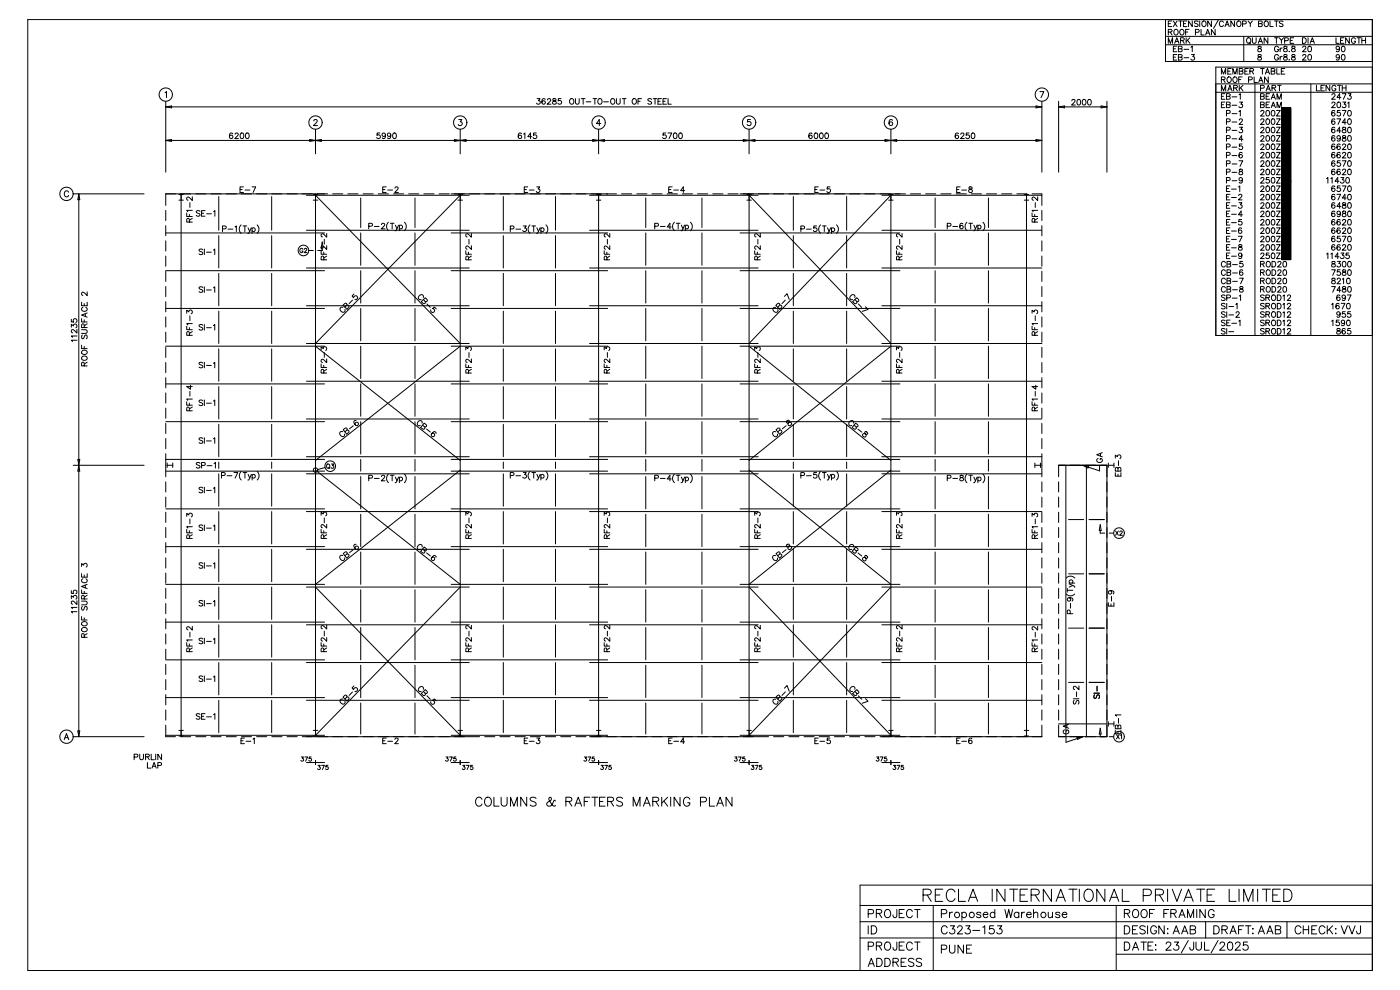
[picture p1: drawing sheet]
<svg xmlns="http://www.w3.org/2000/svg" width="420mm" height="297mm" viewBox="0 0 420 297" stroke-linecap="round" stroke-linejoin="round" font-family="sans-serif">
<g fill="none" stroke="#000" stroke-width=".3">
<path d="M8.3 5.9h403.3v285.1h-403.3zM349.5 5.9v12.5h62.1M349.5 10.9h62.1M349.5 13.4h62.1M350.4 9.6l.9-.1 .1-.5-1-.2v1.7M350.4 13v-1.7l.6 1.7 .6-1.7v1.7M350.4 7.1h.6M350.9 9.6l.6 .9M351.4 6.3h-1v1.7h1M351.9 6.3l1.1 1.7M351.9 14.6h.6M351.9 17.2h.6"/>
<path d="M352.2 9l.2-.1a.78 .78 0 0 1 .9 .7 .78 .78 0 0 1-.9 .8l-.4-.6zM352.3 13l.6-1.7 .7 1.7M352.5 12.4h.8M352.9 13.8h-1v1.7h1M352.9 16.4h-1v1.6h1M353 6.3l-1.1 1.7M353.4 14.6l1 .2 .1 .4-.4 .3h-.7v-1.7l1 .2 .1 .3-.4 .3M353.4 17.2l1 .1 .1 .4-.4 .3h-.7v-1.6l1 .1 .1 .3-.4 .4M353.5 6.3h1.1M354 9l.1-.1a.78 .78 0 0 1 1 .7 .78 .78 0 0 1-1 .8l-.3-.6zM354 12.1l1-.1 .1-.5-1.1-.2v1.7M354 6.3v1.7"/>
<path d="M354.6 12.1l.6 .9M354.9 7.1h.7M355.1 14.8h1.4M355.1 17.3h1.4M355.6 9.6h.6M355.7 11.3v1.7M356 6.3h-1.1v1.7h1.1M356.1 12l.7 1M356.6 8.8h-1v1.7M356.8 11.3l-1.1 1.1M357.2 14.2l.3-.4v1.7M357.3 16.4h.9l-.5 .6a.56 .56 0 0 1 .4 .9 .56 .56 0 0 1-.9-.2"/>
<path d="M357.5 6.3v1.7l-1.1-1.7v1.7M358.5 9.7l1-.1v-.6l-1-.2v1.7M359.3 6.5l-.4-.2-.7 .2 .1 .4 .9 .4 .1 .4-.4 .3-.7-.3M359.8 6.3v1.7M360.2 8.8v1.7h.9M360.7 6.4a.78 .78 0 0 1 1 .7 .78 .78 0 0 1-1 .8l-.3-.6zM361.5 10.5l.7-1.7 .6 1.7M361.8 9.9h.8M363.3 6.3v1.7l-1.1-1.7v1.7M364.4 8.8v1.7l-1.1-1.7v1.7M365.4 6l-1.5 2.5M366.9 6.7a.62 .62 0 0 0-.7-.4 .62 .62 0 0 0-.5 .6v.4a.62 .62 0 0 0 .5 .7 .62 .62 0 0 0 .7-.4"/>
<path d="M367.4 8l.6-1.7 .6 1.7M367.6 7.4h.8M370.2 6.3v1.7l-1.1-1.7v1.7M371 6.5l.2-.1a.78 .78 0 0 1 1 .7 .78 .78 0 0 1-1 .8l-.3-.6zM372.6 7.2l1-.1 .1-.6-1.1-.2v1.7M373 10.9v7.5M374 11.6l.2-.2a.78 .78 0 0 1 .9 .8 .78 .78 0 0 1-.9 .7l-.4-.5zM374.3 6.3l.7 .8 .6-.8M374.6 12.7l.4 .5M375 7.1v.9M375.6 11.3v1.2l.5 .5 .5-.2 .1-1.5M377.3 13l.7-1.7 .6 1.7"/>
<path d="M377.3 13.9v.5l.8 .2 .2 .4a.56 .56 0 0 1-.6 .5 .56 .56 0 0 1-.5-.5l1-.8-.1-.3zM377.3 16.4v.5l.8 .3 .2 .3a.56 .56 0 0 1-.6 .6 .56 .56 0 0 1-.5-.6l1-.7-.1-.4zM377.4 7.1l1.1 .2v.4l-.4 .3h-.7v-1.7l1.1 .2v.4l-.4 .2M377.6 12.4h.8M379.3 6.5l.1-.1a.78 .78 0 0 1 1 .7 .78 .78 0 0 1-1 .8l-.3-.6zM380.2 11.3v1.7l-1.1-1.7v1.7M380.9 6.3v1.7h.9M382.2 6.3h1.1M382.2 11.3h1.1M382.8 6.3v1.7M382.8 11.3v1.7M383.4 14.2a.62 .62 0 0 0-.7-.4 .62 .62 0 0 0-.5 .7v.4a.6 .6 0 0 0 .6 .6 .6 .6 0 0 0 .6-.6h-.4"/>
<path d="M383.4 16.8a.62 .62 0 0 0-.7-.5 .62 .62 0 0 0-.5 .7v.4a.6 .6 0 0 0 .6 .6 .6 .6 0 0 0 .6-.6h-.4M383.7 11.3l.6 .8 .6-.8M383.9 14.4v1.1M383.9 16.9v1.1M384.3 12.1v.9M384.5 14.4l-.4 .1-.2 .4M384.5 16.9l-.4 .1-.2 .4M384.8 6.5l-.4-.2-.7 .2 .1 .4 .9 .4 .1 .4-.4 .3-.7-.3M385.1 13.9v.5l.7 .2 .3 .4a.56 .56 0 0 1-.6 .5 .56 .56 0 0 1-.6-.5l1.1-.8-.1-.3zM385.1 16.4v.5l.7 .3 .3 .3a.56 .56 0 0 1-.6 .6 .56 .56 0 0 1-.6-.6l1.1-.7-.1-.4zM385.3 12.2l.9-.1 .1-.6-1-.2v1.7M386.6 15.4h.1"/>
<path d="M386.6 17.9h.1M386.9 12.1h.7M387.5 13.9v.5l.7 .2 .2 .4a.56 .56 0 0 1-.5 .5 .56 .56 0 0 1-.6-.5l1.1-.8-.1-.3zM387.5 16.4v.5l.7 .3 .2 .3a.56 .56 0 0 1-.5 .6 .56 .56 0 0 1-.6-.6l1.1-.7-.1-.4zM388 11.3h-1.1v1.7h1.1M390.6 11.3h.6a.9 .9 0 0 1 .5 .9 .9 .9 0 0 1-.5 .8h-.6zM390.7 14.2l.3-.4 .6 .4-1 1.3h1.1M390.7 16.8l.3-.4 .6 .3-1 1.3h1.1M392.3 11.3v1.7M392.4 13.9a.82 .82 0 0 1 1 .6 .82 .82 0 0 1-.6 1l-.5-.3-.1-.6zM392.4 16.4a.82 .82 0 0 1 1 .6 .82 .82 0 0 1-.6 1l-.5-.3-.1-.6zM392.9 13l.7-1.7 .6 1.7"/>
<path d="M393.2 12.4h.8M400.7 11.3v1.7h.9M401.7 14.4a.52 .52 0 0 1-.7 .4 .52 .52 0 0 1-.2-.8 .52 .52 0 0 1 .8 .1l.1 .3a.79 .79 0 0 1-.6 1.1l-.4-.2M401.7 16.9a.52 .52 0 0 1-.7 .5 .52 .52 0 0 1-.2-.9 .52 .52 0 0 1 .8 .1l.1 .3a.79 .79 0 0 1-.6 1.1l-.4-.2M402 12.1h.7M402.5 13.9a.82 .82 0 0 1 1 .6 .82 .82 0 0 1-.6 1l-.6-.3v-.6zM402.5 16.4a.82 .82 0 0 1 1 .6 .82 .82 0 0 1-.6 1l-.6-.3v-.6zM403.1 11.3h-1.1v1.7h1.1M404.7 11.3v1.7l-1.2-1.7v1.7M406.5 11.7a.62 .62 0 0 0-.7-.4 .62 .62 0 0 0-.5 .7v.4a.6 .6 0 0 0 .6 .6 .6 .6 0 0 0 .6-.6h-.4M407 11.3h1.1M407.5 11.3v1.7"/>
<path d="M408.4 12.1h1.1M408.4 11.3v1.7M409.5 11.3v1.7M49.5 27.8l.4-.3v1.8M49.7 30.4v21.2M49.7 32.1h262.7M49.7 32.1l1.8-.3v.5zM72.2 40a.82 .82 0 0 1 1 .6 .82 .82 0 0 1-.6 1l-.5-.4-.1-.6zM73.8 40a.82 .82 0 0 1 1 .6 .82 .82 0 0 1-.6 1l-.5-.4-.1-.6zM94.1 36.3l.3-.5 .6 .1 .1 .3-.2 .6-.9 .9h1.2M94.6 38.8v7.3M113.9 39.9h-.8l-.1 .7a.59 .59 0 0 1 .9 0 .59 .59 0 0 1-.1 .9 .59 .59 0 0 1-.8-.3"/>
<path d="M118 40a.82 .82 0 0 1 1 .6 .82 .82 0 0 1-.6 1l-.6-.4v-.6zM137.6 35.8h.9l-.5 .7a.6 .6 0 0 1 .5 1 .6 .6 0 0 1-1.1-.2M138 38.8v7.3M160.8 39.9h-.8v.7a.59 .59 0 0 1 .9 0 .59 .59 0 0 1-.2 .9 .59 .59 0 0 1-.8-.3M161.1 29.6h.9l-.5 .6a.56 .56 0 0 1 .4 .9 .56 .56 0 0 1-1-.2M163.5 29.8l-.1-.1a.82 .82 0 0 0-1 .6 .82 .82 0 0 0 .6 .9 .52 .52 0 0 0 .6-.4 .52 .52 0 0 0-.5-.6 .52 .52 0 0 0-.6 .5M164.2 30l.3-.4 .6 .3-1 1.3h1.1M165.9 29.7v.4l.7 .3 .2 .3a.56 .56 0 0 1-.5 .6 .56 .56 0 0 1-.6-.6l1-.7v-.3zM168.3 29.6h-.8l-.1 .7a.59 .59 0 0 1 .9 0 .59 .59 0 0 1-.1 .9 .59 .59 0 0 1-.9-.3M171 29.8l.1-.1a.78 .78 0 0 1 1 .7 .78 .78 0 0 1-1 .8l-.3-.6zM172.6 29.6v1.2l.5 .4 .5-.2 .1-1.4M174.3 29.6h1.1"/>
<path d="M174.9 29.6v1.6M175.8 30.5h1.4M177.8 29.6h1.2M178.4 29.6v1.6M179.4 29.8l.2-.1a.78 .78 0 0 1 1 .7 .78 .78 0 0 1-1 .8l-.3-.6zM179.5 38.8v7.3M180.2 37h-1.3l.8-1.2v1.9M181 30.5h1.5M183.4 29.7a.78 .78 0 0 1 1 .7 .78 .78 0 0 1-1 .8l-.3-.6zM184.9 29.6v1.2l.4 .4 .6-.2 .1-1.4M186.6 29.6h1.1M187.2 29.6v1.6"/>
<path d="M189.9 29.7a.78 .78 0 0 1 1 .7 .78 .78 0 0 1-1 .8l-.3-.6zM191.3 30.4h.7M192.4 29.6h-1.1v1.6M195.4 29.8l-.4-.2-.7 .2 .1 .4 .9 .4 .1 .4-.4 .2-.7-.2M195.9 29.6h1.1M196.4 29.6v1.6M197.3 30.4h.7M198.4 29.6h-1.1v1.6h1.1M198.8 30.4h.7M199.7 39.9h-.8l-.1 .7a.59 .59 0 0 1 .9 0 .59 .59 0 0 1-.1 .9 .59 .59 0 0 1-.9-.3M199.9 29.6h-1.1v1.6h1.1M200.3 39.9h1.1l-.8 1.7"/>
<path d="M200.4 29.6v1.6h.9M202.2 40a.82 .82 0 0 1 1 .6 .82 .82 0 0 1-.6 1l-.6-.4-.1-.6zM203.8 40a.82 .82 0 0 1 1 .6 .82 .82 0 0 1-.6 1l-.6-.4-.1-.6zM224.6 38.8v7.3M225.1 35.8h-.9l-.1 .8a.64 .64 0 0 1 1 0 .64 .64 0 0 1-.1 1 .64 .64 0 0 1-1-.3M244.4 40a.82 .82 0 0 1 1 .6 .82 .82 0 0 1-.6 1l-.6-.4v-.6zM246 40a.82 .82 0 0 1 1 .6 .82 .82 0 0 1-.6 1l-.6-.4-.1-.6zM247.6 40a.82 .82 0 0 1 1 .6 .82 .82 0 0 1-.6 1l-.6-.4-.1-.6zM267.2 38.8v7.3M267.6 36.1v-.2a.89 .89 0 0 0-1.1 .7 .89 .89 0 0 0 .6 1.1 .56 .56 0 0 0 .6-.6 .56 .56 0 0 0-.5-.6 .56 .56 0 0 0-.6 .5M290.6 39.9h-.8l-.1 .7a.59 .59 0 0 1 .9 0 .59 .59 0 0 1-.1 .9 .59 .59 0 0 1-.9-.3M291.5 40a.82 .82 0 0 1 1 .6 .82 .82 0 0 1-.6 1l-.6-.4-.1-.6z"/>
<path d="M310.7 31.8l1.7 .3-1.7 .2zM311.8 27.5h1.2l-.8 1.8M312.4 30.4v21.2M317.5 30.4v21.2M317.5 32.1h14.5M317.5 32.1l1.7-.3v.5zM321.4 30.2l.4-.4 .6 .3-1 1.4h1.1M323.2 29.9a.82 .82 0 0 1 1 .6 .82 .82 0 0 1-.6 1l-.6-.3v-.7zM324.8 29.9a.82 .82 0 0 1 1 .6 .82 .82 0 0 1-.6 1l-.6-.3v-.7zM326.4 29.9a.82 .82 0 0 1 1 .6 .82 .82 0 0 1-.6 1l-.6-.3v-.7zM330.2 31.8l1.8 .3-1.8 .2zM332 30.4v21.2"/>
<path d="M364.6 25.2h47M364.6 27.7h47M366.3 22.2v-1.7l.6 1.7 .7-1.7v1.7M366.3 23.9l.9-.1 .1-.6-1-.1v1.6M366.3 27.2v-1.6l.6 1.6 .7-1.6v1.6M366.3 28.9h.6M366.3 31.4h.6M366.9 23.9l.5 .8M367.3 28.1h-1v1.7h1M367.3 30.6h-1v1.7h1M367.8 28.9l1 .1 .1 .4-.4 .4h-.7v-1.7l1 .1 .1 .4-.4 .3M367.8 31.4l1 .2 .1 .4-.4 .3h-.7v-1.7l1 .2 .1 .3-.4 .3"/>
<path d="M367.8 34l1-.1v-.6l-1-.2v1.7M367.8 36.5l1-.1v-.6l-1-.2v1.7M367.8 39l1-.1v-.6l-1-.2v1.7M368.1 23.3l.2-.2a.78 .78 0 0 1 1 .8 .78 .78 0 0 1-1 .8l-.3-.6zM368.2 27.2l.6-1.6 .7 1.6M368.2 21.3h.6M368.4 26.7h.8M369.2 20.5h-1v1.7h1M369.5 29h1.4M369.5 31.6h1.4M369.5 34.1h1.4M369.5 36.6h1.4"/>
<path d="M369.5 39.1h1.4M369.7 22.2v-1.7l.7 1.7 .6-1.7v1.7M369.9 23.3l.1-.2a.78 .78 0 0 1 1 .8 .78 .78 0 0 1-1 .8l-.3-.6zM370 26.4l.9-.1 .1-.6-1-.1v1.6M370.5 26.4l.6 .8M371.5 23.9h.6M371.6 28.4l.4-.3v1.7M371.6 33.4l.4-.3v1.7M371.6 21.3l1.1 .2 .1 .4-.4 .3h-.8v-1.7l1.1 .2v.5l-.3 .1M371.6 36l.4-.4 .6 .4-1 1.3h1.1M371.6 25.6v1.6M371.7 30.6h.9l-.5 .6a.56 .56 0 0 1 .4 .9 .56 .56 0 0 1-.9-.1"/>
<path d="M371.7 38.1h.9l-.5 .7a.56 .56 0 0 1 .4 .9 .56 .56 0 0 1-.9-.2M372 26.3l.8 .9M372.5 23.1h-1v1.6M372.8 25.6l-1.2 1.1M373.3 21.3h.7M374.4 20.5h-1.1v1.7h1.1M374.4 23.9h1l.1-.7-1.1-.1v1.6M374.8 21.3h1l.1-.6-1.1-.2v1.7M375.4 21.3l.6 .9M376.1 23.1v1.6h1M376.4 25.2v75.4M377.5 24.7l.6-1.6 .6 1.6"/>
<path d="M377.7 24.2h.8M378 26.5l1-.1 .1-.7-1.1-.1v1.6M378 28.9l1.1 .1v.4l-.4 .4h-.7v-1.7l1.1 .1v.4l-.4 .3M378 31.4l1.1 .2v.4l-.4 .3h-.7v-1.7l1.1 .2v.3l-.4 .3M378 20.5h1.1M378.1 33.5l.3-.4 .7 .3-1.1 1.4h1.1M378.1 36l.3-.4 .7 .4-1.1 1.3h1.1M378.1 38.5l.3-.4 .7 .4-1.1 1.3h1.1M378.6 20.5v1.7M379.5 22.2l.6-1.7 .6 1.7M379.7 27.2l.6-1.6 .7 1.6M379.7 21.7h.8"/>
<path d="M379.7 28.9h.6M379.7 31.4h.6M379.9 33.2a.82 .82 0 0 1 1 .6 .82 .82 0 0 1-.6 1l-.6-.3-.1-.7zM379.9 35.7a.82 .82 0 0 1 1 .6 .82 .82 0 0 1-.6 1l-.6-.3-.1-.6zM379.9 38.2a.82 .82 0 0 1 1 .6 .82 .82 0 0 1-.6 1l-.6-.3-.1-.6zM379.9 26.7h.8M380.3 23.1v1.6l-1.1-1.6v1.6M380.7 28.1h-1v1.7h1M380.7 30.6h-1v1.7h1M381.2 21.3l1.1 .2v.4l-.4 .3h-.7v-1.7l1.1 .2v.3l-.4 .3M381.2 29.8l.7-1.7 .6 1.7M381.2 32.3l.7-1.7 .6 1.7"/>
<path d="M381.5 26.4l.9-.1 .1-.6-1-.1v1.6M381.5 33.2a.82 .82 0 0 1 1 .6 .82 .82 0 0 1-.6 1l-.6-.3-.1-.7zM381.5 35.7a.82 .82 0 0 1 1 .6 .82 .82 0 0 1-.6 1l-.6-.3-.1-.6zM381.5 38.2a.82 .82 0 0 1 1 .6 .82 .82 0 0 1-.6 1l-.6-.3-.1-.6zM381.5 29.2h.8M381.5 31.7h.8M382 26.4l.6 .8M382.8 33.1h1.1l-1.1 1.7h1.1M382.8 35.6h1.1l-1.1 1.7h1.1M382.8 38.1h1.1l-1.1 1.7h1.1M382.9 20.5v1.7h1M383 29.8v-1.7l.6 1.7 .7-1.7v1.7"/>
<path d="M383 32.3v-1.7l.6 1.7 .7-1.7v1.7M383.1 25.6h1.2M383.7 25.6v1.6M384.3 21.3h.6M384.4 33.4l.4-.3v1.7M384.4 36l.4-.4v1.7M384.4 38.5l.4-.4v1.7M384.4 32.4h2.8v45.5h-2.8zM385.3 20.5h-1v1.7h1M386.6 33.1h-.7l-.1 .7a.59 .59 0 0 1 .9 0 .59 .59 0 0 1-.1 .9 .59 .59 0 0 1-.9-.2M386.6 35.6h-.7l-.1 .8a.59 .59 0 0 1 .9-.1 .59 .59 0 0 1-.1 .9 .59 .59 0 0 1-.9-.2M386.6 38.1h-.7l-.1 .8a.59 .59 0 0 1 .9 0 .59 .59 0 0 1-.1 .8 .59 .59 0 0 1-.9-.2"/>
<path d="M393.1 25.2v75.4M394.8 25.6v1.6h1M396.1 26.4h.7M397.2 25.6h-1.1v1.6h1.1M398.8 25.6v1.6l-1.1-1.6v1.6M399.4 28.5l.3-.4 .7 .3-1.1 1.4h1.2M399.4 31l.3-.4 .7 .3-1.1 1.4h1.2M400.3 33.4l-.1-.2a.82 .82 0 0 0-1 .6 .82 .82 0 0 0 .6 1 .52 .52 0 0 0 .6-.5 .52 .52 0 0 0-.5-.5 .52 .52 0 0 0-.6 .4M400.3 35.9l-.1-.2a.82 .82 0 0 0-1 .6 .82 .82 0 0 0 .6 1 .52 .52 0 0 0 .6-.5 .52 .52 0 0 0-.5-.5 .52 .52 0 0 0-.6 .4M400.3 38.4l-.1-.2a.82 .82 0 0 0-1 .6 .82 .82 0 0 0 .6 1 .52 .52 0 0 0 .6-.5 .52 .52 0 0 0-.5-.5 .52 .52 0 0 0-.6 .5M400.6 26a.62 .62 0 0 0-.7-.4 .62 .62 0 0 0-.5 .6v.4a.6 .6 0 0 0 .6 .7 .6 .6 0 0 0 .6-.7h-.4M400.9 35.6h1.2l-.8 1.7"/>
<path d="M401.1 25.6h1.1M401.2 30.7a.82 .82 0 0 1 1 .6 .82 .82 0 0 1-.6 1l-.6-.3-.1-.7zM401.7 25.6v1.6M401.9 33.1h-.8l-.1 .7a.59 .59 0 0 1 .9 0 .59 .59 0 0 1-.1 .9 .59 .59 0 0 1-.9-.2M402.1 29.2h-1.2l.8-1.1v1.7M402.1 39.3h-1.2l.8-1.2v1.7M402.5 28.1h1.2l-.8 1.7M402.5 33.1h1.2l-.8 1.7M402.5 26.4h1.2M402.5 25.6v1.6M402.7 30.6h.9l-.5 .6a.56 .56 0 0 1 .4 .9 .56 .56 0 0 1-1-.1M402.7 38.2v.5l.7 .2 .3 .4a.56 .56 0 0 1-.6 .5 .56 .56 0 0 1-.6-.5l1.1-.8-.1-.3z"/>
<path d="M403.7 25.6v1.6M403.7 36.7h-1.2l.8-1.1v1.7M404.1 30.9l.4-.3v1.7M404.3 28.1h.9l-.5 .6a.56 .56 0 0 1 .4 .9 .56 .56 0 0 1-1-.2M404.4 33.2a.82 .82 0 0 1 1 .6 .82 .82 0 0 1-.6 1l-.6-.3-.1-.7zM404.4 35.7a.82 .82 0 0 1 1 .6 .82 .82 0 0 1-.6 1l-.6-.3-.1-.6zM404.4 38.2a.82 .82 0 0 1 1 .6 .82 .82 0 0 1-.6 1l-.6-.3-.1-.6zM411.6 20.1h-47v80.5h47M20.6 57.7a.67 .67 0 0 0-.8-.5 .67 .67 0 0 0-.5 .7v.4a.67 .67 0 0 0 .5 .7 .67 .67 0 0 0 .8-.4M22 58.1h21.2M23.6 58.1v162.8M23.6 58.1l.3 1.8h-.6z"/>
<path d="M49.7 42.1h262.7M49.7 42.1l1.8-.3v.6zM53.6 58.3h1.4M54.3 58.1v162.8M57.7 59v1.1l-1.4-1-.3 .6 .4 .3M65.6 58.9v10.1M69.8 40.1l-.1-.1a.82 .82 0 0 0-1 .6 .82 .82 0 0 0 .6 1 .52 .52 0 0 0 .5-.5 .52 .52 0 0 0-.4-.6 .52 .52 0 0 0-.6 .5M70.5 40.3l.3-.4 .6 .3-1 1.4h1.1M72 56.8h.6M73 56h-1v1.7h1M73.5 57h1.4M75.6 56h1.1l-.8 1.7"/>
<path d="M81.5 58.9v10.1M91.9 58.6h48.8M92.9 41.8l3.5 .6v-.6l-3.5 .6zM93.9 58.3h1.4M94.6 58.1v162.8M94.6 58.6l43.4 44.4M98.2 58.1h-48.5v3.5M99.8 58.1h3M104.3 58.1h3.1M108.2 59.4v8.8M108.9 58.1h3M113.4 58.1h3.1"/>
<path d="M114.8 56.8h.6M115.6 40.4a.52 .52 0 0 1-.7 .5 .52 .52 0 0 1-.2-.8 .52 .52 0 0 1 .8 0l.1 .3a.79 .79 0 0 1-.6 1.2l-.4-.3M115.8 56h-1v1.7h1M116.3 57h1.4M117.2 40.4a.52 .52 0 0 1-.7 .5 .52 .52 0 0 1-.2-.8 .52 .52 0 0 1 .8 0l.1 .3a.79 .79 0 0 1-.6 1.2l-.4-.3M118 58.1h3M118.4 56.4l.4-.4 .6 .4-1 1.3h1.1M122.6 58.1h3M124.5 59.4v8.8M127.1 58.1h3.1M131.7 58.1h3M135.3 58.1h49.6"/>
<path d="M136.3 41.8l3.5 .6v-.6l-3.5 .6zM137.3 58.3h1.4M138 58.1v162.8M138 58.6l-43.4 44.4M150.9 58.9v10.1M156.4 40.1l-.1-.1a.82 .82 0 0 0-1 .6 .82 .82 0 0 0 .6 1 .52 .52 0 0 0 .5-.5 .52 .52 0 0 0-.4-.6 .52 .52 0 0 0-.6 .5M157 40.2l.4-.3v1.7M157.2 56.8h.7M158.3 56h-1.1v1.7h1.1M158.7 57h1.5M159.5 41h-1.2l.8-1.1v1.7M161 56h.9l-.5 .7a.56 .56 0 0 1 .4 .9 .56 .56 0 0 1-1-.2"/>
<path d="M166.6 58.9v10.1M176.8 58.6h50.6M177.8 41.8l3.5 .6v-.6l-3.5 .6zM178.8 58.3h1.4M179.5 58.1v162.8M186.4 58.1h3M191 58.1h3M193.7 59.4v8.8M195.5 58.1h3.1M200.1 58.1h3M200.5 56.8h.7M201.6 56h-1.1v1.7h1.1"/>
<path d="M202.1 57h1.4M204.6 58.1h3.1M205.3 57.2h-1.2l.8-1.2v1.7M209.2 58.1h3M210.5 59.4v8.8M213.8 58.1h3M218.3 58.1h3.1M221.9 58.1h49.6M222.9 41.8l3.5 .6v-.6l-3.5 .6zM224 58.3h1.3M224.6 58.1v162.8M224.6 58.6l42.6 44.4"/>
<path d="M237.9 58.9v10.1M243.5 40.1l-.1-.1a.82 .82 0 0 0-1 .6 .82 .82 0 0 0 .6 1 .52 .52 0 0 0 .6-.5 .52 .52 0 0 0-.5-.6 .52 .52 0 0 0-.5 .5M244.4 56.8h.6M245.4 56h-1v1.7h1M245.9 57h1.4M248.9 56h-.8l-.1 .8a.59 .59 0 0 1 .9-.1 .59 .59 0 0 1-.1 .9 .59 .59 0 0 1-.8-.2M253.9 58.9v10.1M264.5 58.6h47.9M265.4 41.8l3.5 .6v-.6l-3.5 .6zM266.5 58.3h1.3M267.2 58.1v162.8M267.2 58.6l-42.6 44.4"/>
<path d="M273 58.1h3.1M277.6 58.1h3M280.4 59.4v8.8M282.2 58.1h3M286.7 58.1h3.1M286.9 56.8h.6M287.4 40.1l-.1-.1a.82 .82 0 0 0-1 .6 .82 .82 0 0 0 .6 1 .52 .52 0 0 0 .6-.5 .52 .52 0 0 0-.5-.6 .52 .52 0 0 0-.5 .5M287.9 56h-1v1.7h1M288.1 40.3l.4-.4 .6 .3-1 1.4h1.1M288.4 57h1.5M290.7 56.1v.5l.7 .2 .2 .4a.56 .56 0 0 1-.5 .5 .56 .56 0 0 1-.6-.5l1-.8v-.3zM291.3 58.1h3"/>
<path d="M295.8 58.1h3.1M296.4 59.4v8.8M300.4 58.1h3M305 58.1h3M307.2 58.3h1.3M307.8 58.1v162.8M309.5 58.1h2.9v3.5M310.7 41.8l1.7 .3-1.7 .3zM311.2 59v1.1l-1.4-1-.3 .6 .4 .3M367.8 41.5h1v-.7l-1-.1v1.6M367.8 44.1l1-.1v-.7l-1-.1v1.7M367.8 46.6l1-.1v-.6l-1-.2v1.7"/>
<path d="M367.8 49.1l1-.1v-.6l-1-.2v1.7M367.8 51.6l1-.1v-.6l-1-.2v1.7M367.8 54.1l1-.1v-.6l-1-.2v1.7M367.8 56.5h.6M367.8 59.1h.6M368.8 55.8h-1v1.6h1M368.8 58.3h-1v1.6h1M369.3 56.7h1.5M369.3 59.2h1.5M369.5 41.6h1.4M369.5 44.1h1.4M369.5 46.6h1.4"/>
<path d="M369.5 49.2h1.4M369.5 51.7h1.4M369.5 54.2h1.4M371.4 56.1l.4-.3v1.6M371.5 58.7l.3-.4 .6 .3-1 1.3h1.1M371.6 48.2h1.1l-.8 1.7M371.7 50.8v.5l.7 .2 .3 .3a.56 .56 0 0 1-.6 .6 .56 .56 0 0 1-.5-.6l1-.7-.1-.3zM372.5 43.2h-.8l-.1 .7a.59 .59 0 0 1 .9 0 .59 .59 0 0 1-.1 .9 .59 .59 0 0 1-.8-.3M372.5 45.9l-.1-.1a.82 .82 0 0 0-1 .6 .82 .82 0 0 0 .6 1 .52 .52 0 0 0 .6-.5 .52 .52 0 0 0-.5-.6 .52 .52 0 0 0-.5 .5M372.6 53.8a.52 .52 0 0 1-.7 .4 .52 .52 0 0 1-.2-.8 .52 .52 0 0 1 .8 .1l.1 .3a.79 .79 0 0 1-.6 1.1l-.4-.2M372.8 41.8h-1.2l.8-1.1v1.6M378.1 41.1l.3-.4 .7 .3-1.1 1.3h1.1"/>
<path d="M378.1 43.6l.3-.4 .7 .3-1.1 1.4h1.1M378.1 46.1l.3-.4 .7 .3-1.1 1.4h1.1M378.1 48.6l.3-.4 .7 .3-1.1 1.4h1.1M378.1 51.1l.3-.4 .7 .3-1.1 1.4h1.1M378.1 53.6l.3-.4 .7 .4-1.1 1.3h1.1M378.1 56.1l.3-.3 .7 .3-1.1 1.3h1.1M378.1 58.7l.3-.4 .7 .3-1.1 1.3h1.1M379.9 40.7a.82 .82 0 0 1 1 .6 .82 .82 0 0 1-.6 1l-.6-.3-.1-.6zM379.9 43.3a.82 .82 0 0 1 1 .6 .82 .82 0 0 1-.6 1l-.6-.4-.1-.6zM379.9 45.8a.82 .82 0 0 1 1 .6 .82 .82 0 0 1-.6 1l-.6-.4-.1-.6zM379.9 48.3a.82 .82 0 0 1 1 .6 .82 .82 0 0 1-.6 1l-.6-.3-.1-.7zM379.9 50.8a.82 .82 0 0 1 1 .6 .82 .82 0 0 1-.6 1l-.6-.3-.1-.7z"/>
<path d="M379.9 55.8a.82 .82 0 0 1 1 .6 .82 .82 0 0 1-.6 1l-.6-.3-.1-.6zM379.9 58.3a.82 .82 0 0 1 1 .6 .82 .82 0 0 1-.6 1l-.6-.3-.1-.6zM380.6 53.2h-.8l-.1 .8a.59 .59 0 0 1 .9-.1 .59 .59 0 0 1-.1 .9 .59 .59 0 0 1-.9-.2M381.5 40.7a.82 .82 0 0 1 1 .6 .82 .82 0 0 1-.6 1l-.6-.3-.1-.6zM381.5 43.3a.82 .82 0 0 1 1 .6 .82 .82 0 0 1-.6 1l-.6-.4-.1-.6zM381.5 45.8a.82 .82 0 0 1 1 .6 .82 .82 0 0 1-.6 1l-.6-.4-.1-.6zM381.5 48.3a.82 .82 0 0 1 1 .6 .82 .82 0 0 1-.6 1l-.6-.3-.1-.7zM381.5 50.8a.82 .82 0 0 1 1 .6 .82 .82 0 0 1-.6 1l-.6-.3-.1-.7zM381.5 53.3a.82 .82 0 0 1 1 .6 .82 .82 0 0 1-.6 1l-.6-.3-.1-.6zM381.5 55.8a.82 .82 0 0 1 1 .6 .82 .82 0 0 1-.6 1l-.6-.3-.1-.6zM381.5 58.3a.82 .82 0 0 1 1 .6 .82 .82 0 0 1-.6 1l-.6-.3-.1-.6zM382.8 40.7h1.1l-1.1 1.6h1.1"/>
<path d="M382.8 43.2h1.1l-1.1 1.7h1.1M382.8 45.7h1.1l-1.1 1.7h1.1M382.8 48.2h1.1l-1.1 1.7h1.1M382.8 50.7h1.1l-1.1 1.7h1.1M382.8 53.2h1.1l-1.1 1.7h1.1M382.8 55.8h1.1l-1.1 1.6h1.1M382.8 58.3h1.1l-1.1 1.6h1.1M384.4 41l.4-.3v1.6M384.4 43.5l.4-.3v1.7M384.4 46l.4-.3v1.7M384.4 48.5l.4-.3v1.7M384.4 51l.4-.3v1.7"/>
<path d="M384.4 56.1l.4-.3v1.6M384.4 58.6l.4-.3v1.6M384.5 53.6l.3-.4 .7 .4-1.1 1.3h1.1M386.6 40.7h-.7l-.1 .7a.59 .59 0 0 1 .9 0 .59 .59 0 0 1-.1 .9 .59 .59 0 0 1-.9-.3M386.6 43.2h-.7l-.1 .7a.59 .59 0 0 1 .9 0 .59 .59 0 0 1-.1 .9 .59 .59 0 0 1-.9-.3M386.6 45.7h-.7l-.1 .7a.59 .59 0 0 1 .9 0 .59 .59 0 0 1-.1 .9 .59 .59 0 0 1-.9-.3M386.6 48.2h-.7l-.1 .7a.59 .59 0 0 1 .9 0 .59 .59 0 0 1-.1 .9 .59 .59 0 0 1-.9-.2M386.6 50.7h-.7l-.1 .7a.59 .59 0 0 1 .9 0 .59 .59 0 0 1-.1 .9 .59 .59 0 0 1-.9-.2M386.6 55.8h-.7l-.1 .7a.59 .59 0 0 1 .9 0 .59 .59 0 0 1-.1 .8 .59 .59 0 0 1-.9-.2M386.6 58.3h-.7l-.1 .7a.59 .59 0 0 1 .9 0 .59 .59 0 0 1-.1 .9 .59 .59 0 0 1-.9-.3M387 53.2h-.8l-.1 .8a.59 .59 0 0 1 .9-.1 .59 .59 0 0 1-.1 .9 .59 .59 0 0 1-.9-.2M397.8 53.6l.4-.4v1.7"/>
<path d="M399.1 53.6l.4-.4v1.7M400.3 40.9l-.1-.2a.82 .82 0 0 0-1 .6 .82 .82 0 0 0 .6 1 .52 .52 0 0 0 .6-.4 .52 .52 0 0 0-.5-.6 .52 .52 0 0 0-.6 .5M400.3 43.4l-.1-.1a.82 .82 0 0 0-1 .6 .82 .82 0 0 0 .6 1 .52 .52 0 0 0 .6-.5 .52 .52 0 0 0-.5-.6 .52 .52 0 0 0-.6 .5M400.3 45.9l-.1-.1a.82 .82 0 0 0-1 .6 .82 .82 0 0 0 .6 1 .52 .52 0 0 0 .6-.5 .52 .52 0 0 0-.5-.6 .52 .52 0 0 0-.6 .5M400.3 48.4l-.1-.1a.82 .82 0 0 0-1 .6 .82 .82 0 0 0 .6 1 .52 .52 0 0 0 .6-.5 .52 .52 0 0 0-.5-.6 .52 .52 0 0 0-.6 .5M400.3 51l-.1-.2a.82 .82 0 0 0-1 .6 .82 .82 0 0 0 .6 1 .52 .52 0 0 0 .6-.5 .52 .52 0 0 0-.5-.5 .52 .52 0 0 0-.6 .4M400.3 56l-.1-.2a.82 .82 0 0 0-1 .6 .82 .82 0 0 0 .6 1 .52 .52 0 0 0 .6-.5 .52 .52 0 0 0-.5-.5 .52 .52 0 0 0-.6 .5M400.3 58.5l-.1-.2a.82 .82 0 0 0-1 .6 .82 .82 0 0 0 .6 1 .52 .52 0 0 0 .6-.4 .52 .52 0 0 0-.5-.6 .52 .52 0 0 0-.6 .5M400.9 58.3h1.2l-.8 1.6M401.6 54.4h-1.2l.8-1.2v1.7M401.9 43.4l-.1-.1a.82 .82 0 0 0-1 .6 .82 .82 0 0 0 .6 1 .52 .52 0 0 0 .6-.5 .52 .52 0 0 0-.5-.6 .52 .52 0 0 0-.6 .5M401.9 45.9l-.1-.1a.82 .82 0 0 0-1 .6 .82 .82 0 0 0 .6 1 .52 .52 0 0 0 .6-.5 .52 .52 0 0 0-.5-.6 .52 .52 0 0 0-.6 .5"/>
<path d="M401.9 48.2h-.8l-.1 .7a.59 .59 0 0 1 .9 0 .59 .59 0 0 1-.1 .9 .59 .59 0 0 1-.9-.2M401.9 51l-.1-.2a.82 .82 0 0 0-1 .6 .82 .82 0 0 0 .6 1 .52 .52 0 0 0 .6-.5 .52 .52 0 0 0-.5-.5 .52 .52 0 0 0-.6 .4M401.9 55.8h-.8l-.1 .7a.59 .59 0 0 1 .9 0 .59 .59 0 0 1-.1 .8 .59 .59 0 0 1-.9-.2M402 41.2a.52 .52 0 0 1-.7 .5 .52 .52 0 0 1-.2-.9 .52 .52 0 0 1 .8 .1l.1 .3a.79 .79 0 0 1-.7 1.1l-.3-.2M402.1 53.2h.9l-.5 .7a.56 .56 0 0 1 .5 .9 .56 .56 0 0 1-1-.2M402.5 48.2h1.2l-.8 1.7M402.5 55.8h1.2l-.8 1.6M402.6 43.6l.3-.4 .7 .3-1.1 1.4h1.2M402.6 46.1l.3-.4 .7 .3-1.1 1.4h1.2M402.6 51.1l.3-.4 .7 .3-1.1 1.4h1.2M402.7 40.7v.5l.7 .3 .3 .3a.56 .56 0 0 1-.6 .6 .56 .56 0 0 1-.6-.6l1.1-.7-.1-.4zM403.7 59.4h-1.2l.8-1.1v1.6"/>
<path d="M403.8 53.3a.82 .82 0 0 1 1 .6 .82 .82 0 0 1-.6 1l-.5-.3-.1-.6zM404.4 40.7a.82 .82 0 0 1 1 .6 .82 .82 0 0 1-.6 1l-.6-.3-.1-.6zM404.4 43.3a.82 .82 0 0 1 1 .6 .82 .82 0 0 1-.6 1l-.6-.4-.1-.6zM404.4 45.8a.82 .82 0 0 1 1 .6 .82 .82 0 0 1-.6 1l-.6-.4-.1-.6zM404.4 48.3a.82 .82 0 0 1 1 .6 .82 .82 0 0 1-.6 1l-.6-.3-.1-.7zM404.4 50.8a.82 .82 0 0 1 1 .6 .82 .82 0 0 1-.6 1l-.6-.3-.1-.7zM404.4 55.8a.82 .82 0 0 1 1 .6 .82 .82 0 0 1-.6 1l-.6-.3-.1-.6zM404.4 58.3a.82 .82 0 0 1 1 .6 .82 .82 0 0 1-.6 1l-.6-.3-.1-.6zM49.7 63.1v3M49.7 67.7v3M49.7 72.2v3.1M49.7 76.8v3"/>
<path d="M49.7 69.9h47.6M53.6 60h1.4M56 63.9v1h1.7M56.8 66.6l-.1-1h-.5l-.2 1h1.7M56.8 64.3v.6M57 60.8v1.4M57.7 63.1h-1.7l.3 .4M57.7 65.5l-.9 .5M60 63.4l-.4-.2-.7 .2 .1 .4 1 .6v.2l-.4 .2-.7-.2M60.4 64h.7M60.8 74.9l-.4-.2-.7 .2 .1 .4 1 .6v.2l-.4 .2-.7-.2M61.3 74.7v1.6"/>
<path d="M61.5 63.2h-1.1v1.6h1.1M61.9 75.6h1.5M62 64.1h1.4M64 75l.4-.3v1.6M64 63.5l.4-.3v1.6M65.6 70.7v9.7M66.7 68.6h1l.1-.7-1.1-.1v1.6M68.4 68.7h1.4M70.5 68.1l.4-.3v1.6M72.3 67.4a1.72 1.72 0 0 0 0 2.6M72.9 67.8h1.1M73.4 67.8v1.6"/>
<path d="M74.4 68.3l.5 1.1M75.3 68.3l-.7 1.6-.3 .1M75.6 68.6a.53 .53 0 0 1 .8-.1 .53 .53 0 0 1 0 .8 .53 .53 0 0 1-.8-.1M75.6 68.3v1.7M77.1 67.4a1.72 1.72 0 0 1 0 2.6M81.5 70.7v9.7M90.8 74.8a.47 .47 0 0 0-.5-.3 .47 .47 0 0 0-.4 .5v.3a.46 .46 0 0 0 .5 .5 .46 .46 0 0 0 .4-.5h-.3M91.3 74.8l.2-.3 .5 .2-.8 1.1h.9M91.9 69h48.8M92.6 75.1h1.3M93.9 60h1.4M96.3 75.2v1h1.7"/>
<path d="M96.6 74.3v.8h-1.3M96.6 72.6l.3 1.7h-.6zM97.1 77.9l-.1-.9-.5-.1-.2 1h1.7M97.1 75.6v.6M97.3 71.8v1.4M98 73.7v1.1l-1.4-1-.3 .6 .4 .3M98 70v1.1l-1.4-1-.3 .6 .4 .3M98 76.8l-.9 .5M108.2 69.9v9.7M110.6 67.8l.9-.1 .1-.6-1-.1v1.6M112.3 67.9h1.4M114.4 67.3l.3-.3 .7 .3-1.1 1.3h1.2"/>
<path d="M116.5 66.6a1.72 1.72 0 0 0 0 2.6M117 67h1.2M117.6 67v1.6M118.6 67.5l.4 1.1M119.5 67.5l-.7 1.6-.3 .1M119.8 67.7a.53 .53 0 0 1 .8 0 .53 .53 0 0 1 0 .8 .53 .53 0 0 1-.8-.1M119.8 67.5v1.7M121.3 66.6a1.72 1.72 0 0 1 0 2.6M124.5 69.9v9.7M135.3 69.9h46.9M137.3 60h1.4M139.7 75.2v1h1.7"/>
<path d="M140.5 77.9l-.1-.9-.6-.1-.1 1h1.7M140.5 75.6v.6M140.6 71.8v1.4M141.4 73.7v1.1l-1.4-1-.3 .6 .4 .3M141.4 70v1.1l-1.4-1-.3 .6 .4 .3M141.4 76.8l-.9 .5M150.9 70.7v9.7M153 68.6h1l.1-.7-1.1-.1v1.6M154.7 68.7h1.4M156.9 67.8h.9l-.5 .6a.56 .56 0 0 1 .5 .9 .56 .56 0 0 1-1-.2M158.9 67.4a1.72 1.72 0 0 0 0 2.6M159.5 67.8h1.1"/>
<path d="M160.1 67.8v1.6M161 68.3l.5 1.1M162 68.3l-.7 1.6-.4 .1M162.2 68.6a.53 .53 0 0 1 .8-.1 .53 .53 0 0 1 0 .8 .53 .53 0 0 1-.8-.1M162.2 68.3v1.7M163.7 67.4a1.72 1.72 0 0 1 0 2.6M166.6 70.7v9.7M176.8 69h50.6M178.8 60h1.4M181.2 75.2v1h1.7M182 77.9l-.1-.9-.5-.1-.2 1h1.7M182 75.6v.6"/>
<path d="M182.2 71.8v1.4M182.9 73.7v1.1l-1.4-1-.3 .6 .4 .3M182.9 70v1.1l-1.4-1-.3 .6 .4 .3M182.9 76.8l-.9 .5M193.7 69.9v9.7M196.3 67.8l1-.1 .1-.6-1.1-.1v1.6M198 67.9h1.5M201.3 68.1h-1.2l.8-1.1v1.6M202.3 66.6a1.72 1.72 0 0 0 0 2.6M202.8 67h1.1M203.4 67v1.6M204.3 67.5l.5 1.1"/>
<path d="M205.3 67.5l-.7 1.6-.3 .1M205.5 67.7a.53 .53 0 0 1 .8 0 .53 .53 0 0 1 0 .8 .53 .53 0 0 1-.8-.1M205.5 67.5v1.7M207 66.6a1.72 1.72 0 0 1 0 2.6M210.5 69.9v9.7M221.9 69.9h48M224 60h1.3M226.3 75.2v1h1.7M227.1 77.9l-.1-.9-.5-.1-.2 1h1.7M227.1 75.6v.6M227.3 71.8v1.4M228 73.7v1.1l-1.4-1-.3 .6 .4 .3"/>
<path d="M228 70v1.1l-1.4-1-.3 .6 .4 .3M228 76.8l-.9 .5M237.9 70.7v9.7M240.2 68.6h.9l.1-.7-1-.1v1.6M241.9 68.7h1.4M244.9 67.8h-.8l-.1 .7a.59 .59 0 0 1 .9 0 .59 .59 0 0 1-.1 .8 .59 .59 0 0 1-.9-.2M246.1 67.4a1.72 1.72 0 0 0 0 2.6M246.6 67.8h1.2M247.2 67.8v1.6M248.2 68.3l.4 1.1M249.1 68.3l-.7 1.6-.3 .1M249.4 68.6a.53 .53 0 0 1 .7-.1 .53 .53 0 0 1 0 .8 .53 .53 0 0 1-.7-.1"/>
<path d="M249.4 68.3v1.7M250.9 67.4a1.72 1.72 0 0 1 0 2.6M253.9 70.7v9.7M264.5 69h47.9M266.5 60h1.3M268.8 75.2v1h1.7M269.6 77.9v-.9l-.6-.1-.2 1h1.7M269.6 75.6v.6M269.8 71.8v1.4M270.5 73.7v1.1l-1.3-1-.4 .6 .4 .3M270.5 70v1.1l-1.3-1-.4 .6 .4 .3M270.5 76.8l-.9 .5"/>
<path d="M280.4 69.9v9.7M284.1 67.8l.9-.1 .1-.6-1-.1v1.6M285.7 67.9h1.5M288.8 67.2l-.1-.2a.82 .82 0 0 0-1 .6 .82 .82 0 0 0 .6 1 .52 .52 0 0 0 .6-.5 .52 .52 0 0 0-.5-.5 .52 .52 0 0 0-.6 .5M290 66.6a1.72 1.72 0 0 0 0 2.6M290.5 67h1.2M291.1 67v1.6M292.1 67.5l.4 1.1M293 67.5l-.7 1.6-.3 .1M293.3 67.7a.53 .53 0 0 1 .7 0 .53 .53 0 0 1 0 .8 .53 .53 0 0 1-.7-.1M293.3 67.5v1.7M294.8 66.6a1.72 1.72 0 0 1 0 2.6"/>
<path d="M296.4 69.9v9.7M307.2 60h1.3M309.5 63.9v1h1.7M310.3 66.6l-.1-1h-.5l-.2 1h1.7M310.3 64.3v.6M310.5 60.8v1.4M311.2 63.1h-1.7l.3 .4M311.2 65.5l-.9 .5M312.4 63.1v3M312.4 67.7v3M312.4 72.2v3.1M312.4 76.8v3"/>
<path d="M367.5 78.8a.62 .62 0 0 0-.7-.4 .62 .62 0 0 0-.5 .6v.4a.62 .62 0 0 0 .5 .7 .62 .62 0 0 0 .7-.4M367.8 64.1h.6M367.8 61.6h.6M367.8 66.6h.6M367.8 69.1h.6M367.8 71.6h.6M367.8 74.2h.6M367.8 76.7h.6M368 79.2l1 .1 .1 .4-.4 .4h-.7v-1.7l1 .1v.5l-.3 .2M368.8 60.8h-1v1.7h1M368.8 63.3h-1v1.7h1M368.8 65.8h-1v1.7h1"/>
<path d="M368.8 68.3h-1v1.7h1M368.8 70.8h-1v1.7h1M368.8 73.4h-1v1.6h1M368.8 75.9h-1v1.6h1M369.3 74.3h1.5M369.3 61.7h1.5M369.3 64.3h1.5M369.3 66.8h1.5M369.3 69.3h1.5M369.3 71.8h1.5M369.3 76.8h1.5M369.6 79.3h1.5"/>
<path d="M371.4 70.8h1.1l-.8 1.7M371.6 60.8h.8l-.4 .6a.56 .56 0 0 1 .4 .9 .56 .56 0 0 1-1-.2M371.6 73.4v.5l.7 .3 .2 .3a.56 .56 0 0 1-.5 .6 .56 .56 0 0 1-.6-.6l1-.7v-.4zM372.4 65.8h-.8l-.1 .7a.59 .59 0 0 1 .9 0 .59 .59 0 0 1-.1 .9 .59 .59 0 0 1-.9-.2M372.4 68.6l-.1-.2a.82 .82 0 0 0-1 .6 .82 .82 0 0 0 .6 1 .52 .52 0 0 0 .5-.5 .52 .52 0 0 0-.4-.5 .52 .52 0 0 0-.6 .4M372.4 76.4a.52 .52 0 0 1-.7 .5 .52 .52 0 0 1-.2-.8 .52 .52 0 0 1 .9 0v.3a.79 .79 0 0 1-.6 1.1l-.3-.2M372.6 64.4h-1.2l.8-1.1v1.7M372.7 78.4h-.8l-.1 .7a.59 .59 0 0 1 .9 0 .59 .59 0 0 1-.1 .9 .59 .59 0 0 1-.9-.3M378 79.2l1-.1 .1-.6-1.1-.1v1.7M378.1 61.2l.3-.4 .7 .3-1.1 1.4h1.1M378.1 63.7l.3-.4 .7 .3-1.1 1.4h1.1M378.1 66.2l.3-.4 .7 .3-1.1 1.4h1.1"/>
<path d="M378.1 68.7l.3-.4 .7 .3-1.1 1.4h1.1M378.1 71.2l.3-.4 .7 .4-1.1 1.3h1.1M378.1 73.8l.3-.4 .7 .3-1.1 1.3h1.1M378.1 76.3l.3-.4 .7 .3-1.1 1.3h1.1M378.6 79.2l.5 .9M379.9 60.9a.82 .82 0 0 1 1 .6 .82 .82 0 0 1-.6 1l-.6-.4-.1-.6zM379.9 63.4a.82 .82 0 0 1 1 .6 .82 .82 0 0 1-.6 1l-.6-.3-.1-.7zM379.9 65.9a.82 .82 0 0 1 1 .6 .82 .82 0 0 1-.6 1l-.6-.3-.1-.7zM379.9 68.4a.82 .82 0 0 1 1 .6 .82 .82 0 0 1-.6 1l-.6-.3-.1-.7zM379.9 70.9a.82 .82 0 0 1 1 .6 .82 .82 0 0 1-.6 1l-.6-.3-.1-.6zM379.9 73.4a.82 .82 0 0 1 1 .6 .82 .82 0 0 1-.6 1l-.6-.3-.1-.6zM379.9 78.6l.1-.1a.78 .78 0 0 1 1 .7 .78 .78 0 0 1-1 .8l-.3-.6z"/>
<path d="M380.6 75.9h-.8l-.1 .7a.59 .59 0 0 1 .9 0 .59 .59 0 0 1-.1 .9 .59 .59 0 0 1-.9-.3M381.5 60.9a.82 .82 0 0 1 1 .6 .82 .82 0 0 1-.6 1l-.6-.4-.1-.6zM381.5 63.4a.82 .82 0 0 1 1 .6 .82 .82 0 0 1-.6 1l-.6-.3-.1-.7zM381.5 65.9a.82 .82 0 0 1 1 .6 .82 .82 0 0 1-.6 1l-.6-.3-.1-.7zM381.5 68.4a.82 .82 0 0 1 1 .6 .82 .82 0 0 1-.6 1l-.6-.3-.1-.7zM381.5 70.9a.82 .82 0 0 1 1 .6 .82 .82 0 0 1-.6 1l-.6-.3-.1-.6zM381.5 73.4a.82 .82 0 0 1 1 .6 .82 .82 0 0 1-.6 1l-.6-.3-.1-.6zM381.5 75.9a.82 .82 0 0 1 1 .6 .82 .82 0 0 1-.6 1l-.6-.3-.1-.6zM381.5 78.4h.5a.9 .9 0 0 1 .6 .8 .9 .9 0 0 1-.6 .9h-.5zM382.8 60.8h1.1l-1.1 1.7h1.1M382.8 63.3h1.1l-1.1 1.7h1.1M382.8 65.8h1.1l-1.1 1.7h1.1"/>
<path d="M382.8 68.3h1.1l-1.1 1.7h1.1M382.8 70.8h1.1l-1.1 1.7h1.1M382.8 73.4h1.1l-1.1 1.6h1.1M382.8 75.9h1.1l-1.1 1.6h1.1M383.2 78.8l.3-.4 .7 .3-1.1 1.4h1.2M384.4 61.1l.4-.3v1.7M384.4 63.6l.4-.3v1.7M384.4 66.1l.4-.3v1.7M384.4 68.6l.4-.3v1.7M384.4 71.2l.4-.4v1.7M384.4 73.7l.4-.3v1.6M384.4 76.2l.4-.3v1.6"/>
<path d="M385 78.5a.82 .82 0 0 1 1 .6 .82 .82 0 0 1-.6 1l-.6-.4-.1-.6zM385.9 75.9v.5l.7 .3 .2 .3a.56 .56 0 0 1-.6 .6 .56 .56 0 0 1-.5-.6l1-.7-.1-.4zM386.6 60.8h-.7l-.1 .7a.59 .59 0 0 1 .9 0 .59 .59 0 0 1-.1 .9 .59 .59 0 0 1-.9-.3M386.6 63.3h-.7l-.1 .7a.59 .59 0 0 1 .9 0 .59 .59 0 0 1-.1 .9 .59 .59 0 0 1-.9-.2M386.6 65.8h-.7l-.1 .7a.59 .59 0 0 1 .9 0 .59 .59 0 0 1-.1 .9 .59 .59 0 0 1-.9-.2M386.6 68.3h-.7l-.1 .7a.59 .59 0 0 1 .9 0 .59 .59 0 0 1-.1 .9 .59 .59 0 0 1-.9-.2M386.6 70.8h-.7l-.1 .8a.59 .59 0 0 1 .9-.1 .59 .59 0 0 1-.1 .9 .59 .59 0 0 1-.9-.2M386.6 73.4h-.7l-.1 .7a.59 .59 0 0 1 .9 0 .59 .59 0 0 1-.1 .8 .59 .59 0 0 1-.9-.2M397.8 76.2l.4-.3v1.6M399.1 76.2l.4-.3v1.6M399.5 78.5v.4l.7 .3 .3 .3a.56 .56 0 0 1-.6 .6 .56 .56 0 0 1-.6-.6l1.1-.7-.1-.3zM400.3 61l-.1-.1a.82 .82 0 0 0-1 .6 .82 .82 0 0 0 .6 1 .52 .52 0 0 0 .6-.5 .52 .52 0 0 0-.5-.6 .52 .52 0 0 0-.6 .5"/>
<path d="M400.3 63.5l-.1-.1a.82 .82 0 0 0-1 .6 .82 .82 0 0 0 .6 1 .52 .52 0 0 0 .6-.5 .52 .52 0 0 0-.5-.6 .52 .52 0 0 0-.6 .5M400.3 66l-.1-.1a.82 .82 0 0 0-1 .6 .82 .82 0 0 0 .6 1 .52 .52 0 0 0 .6-.5 .52 .52 0 0 0-.5-.6 .52 .52 0 0 0-.6 .5M400.3 68.6l-.1-.2a.82 .82 0 0 0-1 .6 .82 .82 0 0 0 .6 1 .52 .52 0 0 0 .6-.5 .52 .52 0 0 0-.5-.5 .52 .52 0 0 0-.6 .4M400.3 71.1l-.1-.2a.82 .82 0 0 0-1 .6 .82 .82 0 0 0 .6 1 .52 .52 0 0 0 .6-.5 .52 .52 0 0 0-.5-.5 .52 .52 0 0 0-.6 .5M400.3 73.6l-.1-.2a.82 .82 0 0 0-1 .6 .82 .82 0 0 0 .6 1 .52 .52 0 0 0 .6-.4 .52 .52 0 0 0-.5-.6 .52 .52 0 0 0-.6 .5M401.1 78.4h.9l-.5 .6a.56 .56 0 0 1 .4 .9 .56 .56 0 0 1-1-.2M401.6 77h-1.2l.8-1.1v1.6M401.9 66l-.1-.1a.82 .82 0 0 0-1 .6 .82 .82 0 0 0 .6 1 .52 .52 0 0 0 .6-.5 .52 .52 0 0 0-.5-.6 .52 .52 0 0 0-.6 .5M401.9 68.6l-.1-.2a.82 .82 0 0 0-1 .6 .82 .82 0 0 0 .6 1 .52 .52 0 0 0 .6-.5 .52 .52 0 0 0-.5-.5 .52 .52 0 0 0-.6 .4M401.9 70.8h-.8l-.1 .8a.59 .59 0 0 1 .9-.1 .59 .59 0 0 1-.1 .9 .59 .59 0 0 1-.9-.2M401.9 73.6l-.1-.2a.82 .82 0 0 0-1 .6 .82 .82 0 0 0 .6 1 .52 .52 0 0 0 .6-.4 .52 .52 0 0 0-.5-.6 .52 .52 0 0 0-.6 .5M402 63.9a.52 .52 0 0 1-.7 .4 .52 .52 0 0 1-.2-.8 .52 .52 0 0 1 .8 0l.1 .4a.79 .79 0 0 1-.7 1.1l-.3-.3"/>
<path d="M402.1 61.9h-1.2l.8-1.1v1.7M402.1 75.9h.9l-.5 .6a.56 .56 0 0 1 .5 .9 .56 .56 0 0 1-1-.2M402.5 70.8h1.2l-.8 1.7M402.6 66.2l.3-.4 .7 .3-1.1 1.4h1.2M402.6 68.7l.3-.4 .7 .3-1.1 1.4h1.2M402.6 73.8l.3-.4 .7 .3-1.1 1.3h1.2M402.7 60.9v.4l.7 .3 .3 .3a.56 .56 0 0 1-.6 .6 .56 .56 0 0 1-.6-.6l1.1-.7-.1-.3zM402.7 63.4v.5l.7 .2 .3 .3a.56 .56 0 0 1-.6 .6 .56 .56 0 0 1-.6-.6l1.1-.7-.1-.3zM402.8 78.5a.82 .82 0 0 1 1 .6 .82 .82 0 0 1-.6 1l-.6-.4-.1-.6zM404.4 60.9a.82 .82 0 0 1 1 .6 .82 .82 0 0 1-.6 1l-.6-.4-.1-.6zM404.4 63.4a.82 .82 0 0 1 1 .6 .82 .82 0 0 1-.6 1l-.6-.3-.1-.7zM404.4 65.9a.82 .82 0 0 1 1 .6 .82 .82 0 0 1-.6 1l-.6-.3-.1-.7z"/>
<path d="M404.4 68.4a.82 .82 0 0 1 1 .6 .82 .82 0 0 1-.6 1l-.6-.3-.1-.7zM404.4 70.9a.82 .82 0 0 1 1 .6 .82 .82 0 0 1-.6 1l-.6-.3-.1-.6zM404.4 73.4a.82 .82 0 0 1 1 .6 .82 .82 0 0 1-.6 1l-.6-.3-.1-.6zM404.4 78.5a.82 .82 0 0 1 1 .6 .82 .82 0 0 1-.6 1l-.6-.4-.1-.6zM404.5 75.9h-.8v.7a.59 .59 0 0 1 .8 0 .59 .59 0 0 1-.1 .9 .59 .59 0 0 1-.8-.3M21.4 98.1v-.9l.6 .5a.56 .56 0 0 1 .9-.4 .56 .56 0 0 1-.1 1M21.4 95.7v.8l.7 .1a.59 .59 0 0 1 0-.9 .59 .59 0 0 1 .9 .1 .59 .59 0 0 1-.2 .9M23.1 98.8v1.1l-1.4-1.1-.3 .7 .4 .3M24.5 98.9h1.2l.4 .4-.2 .6-1.4 .1M24.5 95.5v1h1.6M24.5 90.6v1.1h1.6v-1.1M24.9 92.2a.62 .62 0 0 0-.4 .7 .62 .62 0 0 0 .6 .5h.4a.62 .62 0 0 0 .6-.5 .62 .62 0 0 0-.4-.7"/>
<path d="M25.3 98.2l-.1-.9-.6-.1-.1 1h1.6M25.3 91v.7M25.3 95.9v.6M25.6 94.1v.8M26.1 93.8l-1.6 .7 1.6 .6M26.1 87.5v1.1l-1.3-1-.3 .6 .4 .4M26.1 97.1l-.8 .6M49.7 81.3v3.1M49.7 85.9v3M49.7 90.5v3M49.7 95v3.1M49.7 99.6v3"/>
<path d="M49.7 81.2h47.6M49.7 92.5h47.6M56 97.8v1.1h1.7M56 93.9v-.9l.6 .5a.56 .56 0 0 1 .9-.4 .56 .56 0 0 1-.1 1M56.8 98.2v.7M57 94.7v1.5M57.7 97h-1.7l.3 .4M57.7 99.4l-.9 .6M60.8 86.2l-.4-.2-.7 .2 .1 .4 1 .6v.2l-.4 .3-.7-.3M60.8 97.5l-.4-.2-.7 .2 .1 .4 1 .6v.2l-.4 .3-.7-.3M61.3 86v1.7M61.3 97.3v1.7"/>
<path d="M61.9 86.9h1.5M61.9 98.3h1.5M64 86.3l.4-.3v1.7M64 97.6l.4-.3v1.7M65.6 82v9.7M65.6 93.3v9.7M81.5 82v9.7M81.5 93.3v9.7M91.9 80.4h48.8M91.9 91.7h48.8M102.8 92.2a.62 .62 0 0 0-.8 .2 .62 .62 0 0 0 .1 .8l.3 .3a.62 .62 0 0 0 .8 .1 .62 .62 0 0 0 .2-.8M103.9 91.6l.1-.3-.3-.4-.8 .6 1.2 1.2 .5-.5v-.5l-.3-.2-.9 .6"/>
<path d="M105.7 90l-1 1M106.1 88.2l-.5 .6 .4 .5a.59 .59 0 0 1 .7-.6 .59 .59 0 0 1 .5 .7 .59 .59 0 0 1-.8 .4M108.2 81.2v9.7M108.2 92.5v9.7M124.5 81.2v9.7M124.5 92.5v9.7M126.9 89.2a.62 .62 0 0 0-.2-.8 .62 .62 0 0 0-.8 .1l-.3 .3a.62 .62 0 0 0-.1 .8 .62 .62 0 0 0 .8 .2M127 89.8l.6 .9-.2 .3h-.5l-.5-.6 1.1-1.1 .7 .8-.2 .3-.5-.1M128 91.1l1 1.1M130.8 92.6l-.5-.5-.6 .4a.59 .59 0 0 1 .6 .6 .59 .59 0 0 1-.7 .6 .59 .59 0 0 1-.4-.8M135.3 81.2h46.9M135.3 92.5h46.9"/>
<path d="M150.9 82v9.7M150.9 93.3v9.7M166.6 82v9.7M166.6 93.3v9.7M176.8 80.4h50.6M176.8 91.7h50.6M193.7 81.2v9.7M193.7 92.5v9.7M210.5 81.2v9.7M210.5 92.5v9.7M221.9 81.2h48M221.9 92.5h48"/>
<path d="M232.6 92.2a.62 .62 0 0 0-.8 .2 .62 .62 0 0 0 .2 .8l.3 .3a.62 .62 0 0 0 .8 .1 .62 .62 0 0 0 .2-.8M233.7 91.6l.1-.5-.3-.2-.8 .7 1.2 1.1 .5-.5v-.5l-.4-.2-.8 .6M235.3 88.9l.7-.8 .7 1.7M235.5 90l-1 1M237.9 82v9.7M237.9 93.3v9.7M253.9 82v9.7M253.9 93.3v9.7M256.3 89.2a.62 .62 0 0 0-.2-.8 .62 .62 0 0 0-.8 .1l-.3 .3a.62 .62 0 0 0-.1 .8 .62 .62 0 0 0 .8 .2M256.4 89.8l.6 .9-.3 .3h-.5l-.5-.6 1.3-1.1 .6 .8-.2 .3-.5-.1M257.4 91.1l1 1.1M259.5 92l.8 .8-1.7 .6"/>
<path d="M264.5 80.4h47.9M264.5 91.7h47.9M280.4 81.2v9.7M280.4 92.5v9.7M296.4 81.2v9.7M296.4 92.5v9.7M309.5 97.8v1.1h1.7M309.5 93.9v-.9l.6 .5a.56 .56 0 0 1 .9-.4 .56 .56 0 0 1-.1 1M310.3 98.2v.7M310.5 94.7v1.5M311.2 97h-1.7l.3 .4M311.2 99.4l-.9 .6"/>
<path d="M312.4 81.3v3.1M312.4 85.9v3M312.4 90.5v3M312.4 95v3.1M312.4 99.6v3M367.4 88.7l-.4-.3-.7 .3 .2 .4 .8 .4 .1 .4-.4 .2-.7-.2M367.4 91.2l-.4-.2-.7 .2 .2 .4 .9 .6v.2l-.4 .2-.7-.2M367.4 93.7l-.4-.2-.7 .2 .2 .4 .9 .6v.2l-.4 .2-.7-.2M367.4 96.2l-.4-.2-.7 .2 .2 .4 .9 .6v.2l-.4 .3-.7-.3M367.4 98.7l-.4-.2-.7 .2 .2 .4 .9 .6v.2l-.4 .3-.7-.3M367.5 81.3a.62 .62 0 0 0-.7-.4 .62 .62 0 0 0-.5 .6v.4a.62 .62 0 0 0 .5 .7 .62 .62 0 0 0 .7-.4M367.5 83.8a.62 .62 0 0 0-.7-.4 .62 .62 0 0 0-.5 .7v.4a.62 .62 0 0 0 .5 .6 .62 .62 0 0 0 .7-.4"/>
<path d="M367.5 86.3a.62 .62 0 0 0-.7-.4 .62 .62 0 0 0-.5 .7v.4a.62 .62 0 0 0 .5 .6 .62 .62 0 0 0 .7-.4M367.9 89.3l.9-.1 .1-.6-1-.2v1.7M367.9 91v1.6M367.9 93.5v1.6M367.9 98.5v1.7M367.9 96.8h.6M368 81.7l1 .2 .1 .4-.4 .3h-.7v-1.7l1 .2v.4l-.3 .2M368 84.2l1 .2 .1 .4-.4 .3h-.7v-1.7l1 .2v.5l-.3 .1M368 86.7l1 .2 .1 .4-.4 .3h-.7v-1.7l1 .2v.5l-.3 .1M368.5 91.9h1.5M368.5 94.4h1.5M368.5 99.5h1.5"/>
<path d="M368.9 96h-1v1.7h1M369.4 96.9h1.4M369.6 89.4h1.4M369.6 81.9h1.5M369.6 84.4h1.5M369.6 86.9h1.5M370.6 91.3l.4-.3v1.6M370.7 93.9l.3-.4 .6 .3-1 1.3h1.1M371.5 96.3l.4-.3v1.7M371.6 88.8l.4-.4v1.7M371.7 83.4h1.1l-.8 1.7M371.9 86v.5l.7 .2 .2 .3a.56 .56 0 0 1-.5 .6 .56 .56 0 0 1-.6-.6l1.1-.7-.1-.3z"/>
<path d="M372.7 81.1l-.1-.1a.82 .82 0 0 0-1 .6 .82 .82 0 0 0 .6 1 .52 .52 0 0 0 .6-.5 .52 .52 0 0 0-.5-.6 .52 .52 0 0 0-.6 .5M378 81.7l1-.1 .1-.5-1.1-.2v1.7M378 84.2l1-.1 .1-.5-1.1-.2v1.7M378 86.7l1-.1 .1-.5-1.1-.2v1.7M378.6 81.7l.5 .9M378.6 84.2l.5 .9M378.6 86.7l.5 .9M379.1 88.7l-.4-.3-.7 .3 .2 .4 .9 .4v.4l-.4 .2-.7-.2M379.1 91.2l-.4-.2-.7 .2 .2 .4 .9 .6v.2l-.4 .2-.7-.2M379.1 93.7l-.4-.2-.7 .2 .2 .4 .9 .6v.2l-.4 .2-.7-.2M379.1 96.2l-.4-.2-.7 .2 .2 .4 .9 .6v.2l-.4 .3-.7-.3M379.1 98.7l-.4-.2-.7 .2 .2 .4 .9 .6v.2l-.4 .3-.7-.3"/>
<path d="M379.6 89.2h1l.1-.6-1.1-.2v1.7M379.6 91.8l1-.1 .1-.6-1.1-.1v1.6M379.6 94.3l1-.1 .1-.6-1.1-.1v1.6M379.6 96.8l1-.1 .1-.6-1.1-.1v1.7M379.6 99.3l1-.1 .1-.5-1.1-.2v1.7M379.9 81.1l.1-.1a.78 .78 0 0 1 1 .7 .78 .78 0 0 1-1 .8l-.3-.6zM379.9 83.7l.1-.2a.78 .78 0 0 1 1 .8 .78 .78 0 0 1-1 .7l-.3-.5zM379.9 86.2l.1-.2a.78 .78 0 0 1 1 .8 .78 .78 0 0 1-1 .7l-.3-.5zM380.2 89.2l.5 .9M380.2 91.8l.5 .8M380.2 94.3l.5 .8M380.2 96.8l.5 .9"/>
<path d="M380.2 99.3l.5 .9M381.5 80.9h.5a.9 .9 0 0 1 .6 .8 .9 .9 0 0 1-.6 .9h-.5zM381.5 83.4h.5a.9 .9 0 0 1 .6 .9 .9 .9 0 0 1-.6 .8h-.5zM381.5 85.9h.5a.9 .9 0 0 1 .6 .9 .9 .9 0 0 1-.6 .8h-.5zM381.6 88.5a.78 .78 0 0 1 1 .8 .78 .78 0 0 1-1 .7l-.3-.5zM381.6 91a.78 .78 0 0 1 1 .8 .78 .78 0 0 1-1 .8l-.3-.6zM381.6 93.6a.78 .78 0 0 1 1 .7 .78 .78 0 0 1-1 .8l-.3-.6zM381.6 96.1a.78 .78 0 0 1 1 .7 .78 .78 0 0 1-1 .8l-.3-.6zM381.6 98.6a.78 .78 0 0 1 1 .7 .78 .78 0 0 1-1 .8l-.3-.6zM383.1 88.4h.5a.9 .9 0 0 1 .6 .9 .9 .9 0 0 1-.6 .8h-.5zM383.1 91h.5a.9 .9 0 0 1 .6 .8 .9 .9 0 0 1-.6 .8h-.5zM383.1 93.5h.5a.9 .9 0 0 1 .6 .8 .9 .9 0 0 1-.6 .8h-.5z"/>
<path d="M383.1 96h.5a.9 .9 0 0 1 .6 .8 .9 .9 0 0 1-.6 .9h-.5zM383.1 98.5h.5a.9 .9 0 0 1 .6 .8 .9 .9 0 0 1-.6 .9h-.5zM383.2 81.3l.3-.4 .7 .3-1.1 1.4h1.2M383.2 83.8l.3-.4 .7 .3-1.1 1.4h1.2M383.2 86.3l.3-.4 .7 .3-1.1 1.4h1.2M384.7 88.8l.4-.4v1.7M384.7 91.3l.4-.3v1.6M384.7 93.8l.4-.3v1.6M384.7 96.3l.4-.3v1.7M384.7 98.8l.4-.3v1.7M385 81a.82 .82 0 0 1 1 .6 .82 .82 0 0 1-.6 1l-.6-.3-.1-.7zM385 83.5a.82 .82 0 0 1 1 .6 .82 .82 0 0 1-.6 1l-.6-.3-.1-.7z"/>
<path d="M385 86a.82 .82 0 0 1 1 .6 .82 .82 0 0 1-.6 1l-.6-.3-.1-.7zM386.1 88.8l.3-.4 .6 .4-1 1.3h1.1M386.1 91.4l.3-.4 .6 .3-1 1.3h1.1M386.1 93.9l.3-.4 .6 .3-1 1.3h1.1M386.1 96.4l.3-.4 .6 .3-1 1.4h1.1M386.1 98.9l.3-.4 .6 .3-1 1.4h1.1M399.3 80.9h1.2l-.8 1.7M399.3 85.9h1.2l-.8 1.7M399.3 91.3l.4-.3v1.6M399.3 96.3l.4-.3v1.7M399.5 83.5v.5l.7 .2 .3 .3a.56 .56 0 0 1-.6 .6 .56 .56 0 0 1-.6-.6l1.1-.7-.1-.3zM401 83.8l.3-.4 .7 .3-1.1 1.4h1.2"/>
<path d="M401 98.6v.5l.7 .2 .3 .3a.56 .56 0 0 1-.6 .6 .56 .56 0 0 1-.5-.6l1-.7-.1-.3zM401.6 91.2l-.1-.2a.82 .82 0 0 0-1 .6 .82 .82 0 0 0 .6 1 .52 .52 0 0 0 .6-.4 .52 .52 0 0 0-.5-.6 .52 .52 0 0 0-.6 .5M401.6 96h-.8l-.1 .7a.59 .59 0 0 1 .9 0 .59 .59 0 0 1-.1 .9 .59 .59 0 0 1-.9-.3M401.8 88.7l-.1-.2a.82 .82 0 0 0-1 .6 .82 .82 0 0 0 .6 1 .52 .52 0 0 0 .6-.5 .52 .52 0 0 0-.5-.5 .52 .52 0 0 0-.5 .5M401.9 80.9h-.8l-.1 .7a.59 .59 0 0 1 .9 0 .59 .59 0 0 1-.1 .9 .59 .59 0 0 1-.9-.2M401.9 94a.52 .52 0 0 1-.7 .5 .52 .52 0 0 1-.2-.8 .52 .52 0 0 1 .8 0l.1 .3a.79 .79 0 0 1-.6 1.1l-.4-.2M402.1 87h-1.2l.8-1.1v1.7M402.2 91h1.1l-.8 1.6M402.5 83.7l.4-.3v1.7M402.7 81v.5l.7 .2 .3 .3a.56 .56 0 0 1-.6 .6 .56 .56 0 0 1-.6-.6l1.1-.7-.1-.3zM402.7 86v.5l.7 .2 .3 .3a.56 .56 0 0 1-.6 .6 .56 .56 0 0 1-.6-.6l1.1-.7-.1-.3zM403.3 96.5a.52 .52 0 0 1-.8 .5 .52 .52 0 0 1-.2-.8 .52 .52 0 0 1 .9 0l.1 .3a.79 .79 0 0 1-.7 1.2l-.3-.3"/>
<path d="M403.4 93.5h-.8l-.1 .7a.59 .59 0 0 1 .9 0 .59 .59 0 0 1-.1 .9 .59 .59 0 0 1-.8-.3M403.4 98.7l-.1-.1a.82 .82 0 0 0-1 .6 .82 .82 0 0 0 .6 1 .52 .52 0 0 0 .6-.5 .52 .52 0 0 0-.5-.6 .52 .52 0 0 0-.5 .5M403.5 89a.52 .52 0 0 1-.7 .4 .52 .52 0 0 1-.2-.8 .52 .52 0 0 1 .8 .1l.1 .3a.79 .79 0 0 1-.6 1.1l-.4-.2M404.1 83.5a.82 .82 0 0 1 .9 .6 .82 .82 0 0 1-.5 1l-.6-.3-.1-.7zM404.1 88.4h1.1l-.8 1.7M404.1 91a.82 .82 0 0 1 .9 .6 .82 .82 0 0 1-.5 1l-.6-.3-.1-.6zM404.1 96.1a.82 .82 0 0 1 .9 .6 .82 .82 0 0 1-.5 1l-.6-.4-.1-.6zM404.4 81a.82 .82 0 0 1 1 .6 .82 .82 0 0 1-.6 1l-.6-.3-.1-.7zM404.4 86a.82 .82 0 0 1 1 .6 .82 .82 0 0 1-.6 1l-.6-.3-.1-.7zM405 93.5h-.8l-.1 .7a.59 .59 0 0 1 .9 0 .59 .59 0 0 1-.1 .9 .59 .59 0 0 1-.8-.3M405 98.5h-.8l-.1 .7a.59 .59 0 0 1 .9 0 .59 .59 0 0 1-.1 .9 .59 .59 0 0 1-.8-.2M23.1 102h-1.7l.3 .4"/>
<path d="M23.1 100.8h-1.7l.3 .4M24.5 103.5v1h1.6M24.5 107.1a.79 .79 0 0 1 1.1-.3 .79 .79 0 0 1 .3 1.1 .82 .82 0 0 1-1 .1 .82 .82 0 0 1-.4-.9zM24.5 105.3a.79 .79 0 0 1 1.1-.3 .79 .79 0 0 1 .3 1.1 .82 .82 0 0 1-1 .1 .82 .82 0 0 1-.4-.9zM24.7 100.5l-.2 .4 .2 .7 .4-.2 .6-.9h.2l.2 .4-.2 .7M25.3 109.7l-.1-.9-.6-.1-.1 1h1.6M25.3 103.9v.6M26.1 108.6l-.8 .6M49.7 104.1v3.1M49.7 108.7v3M49.7 113.3v3M49.7 117.8v3.1"/>
<path d="M49.7 103.8h47.6M49.7 115.1h47.6M56.8 100.5l-.1-.9-.5-.1-.2 1h1.7M57 117.4v1.4M57.1 115.5v1.2l-1.1-.8h1.7M57.7 119.7h-1.7l.3 .4M60.8 108.9l-.4-.3-.7 .3 .1 .4 1 .5v.3l-.4 .2-.7-.2M61.3 108.6v1.7M61.3 119.9v1.7M61.9 109.6h1.5M64 108.9l.4-.3v1.7M65.6 104.6v9.7"/>
<path d="M65.6 115.9v9.7M81.5 104.6v9.7M81.5 115.9v9.7M91.9 103h48.8M91.9 114.3h48.8M94.6 103.8l43.4 34.3M96.3 109.1v1.1h1.7M96.3 104.9v-.9l.6 .5a.56 .56 0 0 1 .9-.4 .56 .56 0 0 1-.1 1M97.1 111.9l-.1-1-.5-.1-.2 1.1h1.7M97.1 109.5v.7M97.3 105.7v1.5M98 107.6v1.1l-1.4-1-.3 .6 .4 .4"/>
<path d="M98 110.7l-.9 .6M108.2 103.8v9.7M108.2 115.1v9.7M124.5 103.8v9.7M124.5 115.1v9.7M135.3 103.8h46.9M135.3 115.1h46.9M138 103.8l-43.4 34.3M139.7 109.1v1.1h1.7M139.7 104.9v-.9l.6 .5a.56 .56 0 0 1 .9-.4 .56 .56 0 0 1-.2 1M140.5 111.9l-.1-1-.6-.1-.1 1.1h1.7M140.5 109.5v.7"/>
<path d="M140.6 105.7v1.5M141.4 107.6v1.1l-1.4-1-.3 .6 .4 .4M141.4 110.7l-.9 .6M150.9 104.6v9.7M150.9 115.9v9.7M166.6 104.6v9.7M166.6 115.9v9.7M176.8 103h50.6M176.8 114.3h50.6M181.2 109.1v1.1h1.7M181.2 104.9v-.9l.6 .5a.56 .56 0 0 1 .9-.4 .56 .56 0 0 1-.1 1M182 111.9l-.1-1-.5-.1-.2 1.1h1.7"/>
<path d="M182 109.5v.7M182.2 105.7v1.5M182.9 107.6v1.1l-1.4-1-.3 .6 .4 .4M182.9 110.7l-.9 .6M193.7 103.8v9.7M193.7 115.1v9.7M210.5 103.8v9.7M210.5 115.1v9.7M221.9 103.8h48M221.9 115.1h48M224.6 103.8l42.6 34.3M226.3 109.1v1.1h1.7"/>
<path d="M226.3 104.9v-.9l.7 .5a.56 .56 0 0 1 .9-.4 .56 .56 0 0 1-.2 1M227.1 111.9l-.1-1-.5-.1-.2 1.1h1.7M227.1 109.5v.7M227.3 105.7v1.5M228 107.6v1.1l-1.4-1-.3 .6 .4 .4M228 110.7l-.9 .6M237.9 104.6v9.7M237.9 115.9v9.7M253.9 104.6v9.7M253.9 115.9v9.7M264.5 103h47.9M264.5 114.3h47.9"/>
<path d="M267.2 103.8l-42.6 34.3M268.8 109.1v1.1h1.7M268.8 104.9v-.9l.7 .5a.56 .56 0 0 1 .9-.4 .56 .56 0 0 1-.2 1M269.6 111.9v-1l-.6-.1-.2 1.1h1.7M269.6 109.5v.7M269.8 105.7v1.5M270.5 107.6v1.1l-1.3-1-.4 .6 .4 .4M270.5 110.7l-.9 .6M280.4 103.8v9.7M280.4 115.1v9.7M296.4 103.8v9.7M296.4 115.1v9.7"/>
<path d="M310.3 100.5l-.1-.9-.5-.1-.2 1h1.7M310.5 117.4v1.4M310.6 115.5v1.2l-1.1-.8h1.7M311.2 119.7h-1.7l.3 .4M312.4 104.1v3.1M312.4 108.7v3M312.4 113.3v3M312.4 117.8v3.1M22 139.5h21.2M23.3 137.8h.6l-.6 3.5h.6zM49.7 122.4v3M49.7 126.9v3.1"/>
<path d="M49.7 131.5v3M49.7 136.1v6.9M49.7 126.4h47.6M49.7 137.8h47.6M50.1 139.5h1.7M50.1 138.8v1.4M51.8 138.8v1.4M56 120.5v1h1.7M56.8 123.2l-.1-1-.5-.1-.2 1.1h1.7M56.8 120.9v.6M57.7 122.1l-.9 .5M60 138.9l-.4-.2-.7 .2 .1 .4 1 .6v.2l-.4 .3-.7-.3"/>
<path d="M60.4 139.6l1-.1 .1-.7-1.1-.1v1.7M60.8 120.2l-.4-.3-.7 .3 .1 .4 1 .5v.3l-.4 .2-.7-.2M60.8 131.5l-.4-.2-.7 .2 .1 .4 1 .6v.2l-.4 .2-.7-.2M61.3 131.3v1.6M61.9 120.9h1.5M61.9 132.2h1.5M62.1 139.6h1.5M64 120.3l.4-.4v1.7M64 131.6l.4-.3v1.6M64.2 139l.4-.3v1.7M65.6 127.2v9.8M65.6 138.6v1.9"/>
<path d="M81.5 127.2v9.8M81.5 138.6v1.9M91.9 125.6h48.8M91.9 137h48.8M99.4 139.1h.7l-.4 .5a.43 .43 0 0 1 .3 .7 .43 .43 0 0 1-.7-.1M102.8 129.5a.62 .62 0 0 0-.8 .1 .62 .62 0 0 0 0 .8l.2 .3a.62 .62 0 0 0 .8 .2 .62 .62 0 0 0 .3-.8M104 129l.1-.5-.3-.2-.9 .5 1.1 1.4 .5-.5 .1-.5-.4-.3-.8 .6M106 127.7l-1.2 .9M106.8 126.1l-.2-.1a.82 .82 0 0 0-.4 1.1 .82 .82 0 0 0 1.1 .4 .52 .52 0 0 0 .1-.7 .52 .52 0 0 0-.7-.1 .52 .52 0 0 0-.1 .7M108.2 126.4v9.7M108.2 137.8v3.5M124.5 126.4v9.7"/>
<path d="M124.5 137.8v3.5M126.6 126.9a.62 .62 0 0 0-.3-.8 .62 .62 0 0 0-.8 .2l-.2 .4a.62 .62 0 0 0-.1 .8 .62 .62 0 0 0 .8 .1M126.7 127.5l.7 .8-.2 .3h-.5l-.5-.4 1-1.3 .7 .7-.1 .3h-.5M127.9 128.7l1.2 .9M130.8 130v-.2a.82 .82 0 0 0-1.2-.1 .82 .82 0 0 0-.1 1.1 .52 .52 0 0 0 .7 0 .52 .52 0 0 0 0-.8 .52 .52 0 0 0-.7 .1M135.3 126.4h46.9M135.3 137.8h46.9M150.9 127.2v9.8M150.9 138.6v1.9M166.6 127.2v9.8M166.6 138.6v1.9M176.8 125.6h50.6"/>
<path d="M176.8 137h50.6M193.7 126.4v9.7M193.7 137.8v3.5M210.5 126.4v9.7M210.5 137.8v3.5M221.9 126.4h48M221.9 137.8h48M232.6 129.5a.62 .62 0 0 0-.8 .1 .62 .62 0 0 0 0 .8l.3 .3a.62 .62 0 0 0 .8 .2 .62 .62 0 0 0 .3-.7M233.8 129l.1-.3-.3-.4-.9 .6 1.1 1.3 .7-.7-.2-.5h-.5l-.6 .5M235.7 127.7l-1.1 .9M236 126.3l-.1 .4 .2 .2 .7-.3 .4 .1a.56 .56 0 0 1-.1 .8 .56 .56 0 0 1-.8-.1l.4-1.2-.3-.2zM237.9 127.2v9.8"/>
<path d="M237.9 138.6v1.9M253.9 127.2v9.8M253.9 138.6v1.9M256 126.9a.62 .62 0 0 0-.3-.8 .62 .62 0 0 0-.8 .2l-.2 .3a.62 .62 0 0 0-.1 .8 .62 .62 0 0 0 .8 .2M256.1 127.5l.7 .8-.2 .3h-.5l-.5-.4 1-1.3 .7 .8-.3 .3-.3-.1M257.3 128.7l1.1 .9M259.4 129.5l-.1 .3 .4 .6v.4a.56 .56 0 0 1-.8 .1 .56 .56 0 0 1-.1-.8l1.3 .1v-.5zM264.5 125.6h47.9M264.5 137h47.9M280.4 126.4v9.7M280.4 137.8v3.5M296.4 126.4v9.7"/>
<path d="M296.4 137.8v3.5M309.5 120.5v1h1.7M310.3 123.2l-.1-1-.5-.1-.2 1.1h1.7M310.3 120.9v.6M310.3 139.5h1.7M310.3 138.8v1.4M311.2 122.1l-.9 .5M312 138.8v1.4M312.4 122.4v3M312.4 126.9v3.1M312.4 131.5v3M312.4 136.1v6.9"/>
<path d="M319.6 139.5v81.4M324.7 139.5l5 1.7v-1.7M324.7 139.5l1.8 .3-.2 .5zM325.8 139.5v81.4M329.3 137.5a.62 .62 0 0 0-.4 .7 .62 .62 0 0 0 .6 .5h.4a.6 .6 0 0 0 .7-.6 .6 .6 0 0 0-.7-.6v.4M330 136v.8M330.6 135.7l-1.7 .7 1.7 .6M332.4 139.5h1.7M332.4 138.8v1.4M334.1 138.8v1.4M334.5 137.4v-.9l.6 .5a.56 .56 0 0 1 .9-.5 .56 .56 0 0 1-.2 1M335.4 138.2v1.4"/>
<path d="M49.7 144.5v3M49.7 149v3.1M49.7 153.6v3.1M49.7 158.2v3M49.7 141.3h47.6M49.7 152.6h47.6M56 158.7v1.1h1.7M56 154.8v-.8l.6 .4a.56 .56 0 0 1 .9-.4 .56 .56 0 0 1-.1 1M56.8 159.1v.7M57 155.6v1.5M57.7 157.9h-1.7l.3 .4M60.8 146.3l-.4-.2-.7 .2 .1 .4 1 .6v.2l-.4 .3-.7-.3"/>
<path d="M60.8 157.7l-.4-.3-.7 .3 .1 .4 .9 .4 .1 .4-.4 .2-.7-.2M61.3 146.1v1.7M61.3 157.4v1.7M61.9 147.1h1.5M61.9 158.4h1.5M64 146.4l.4-.3v1.7M64 157.7l.4-.3v1.7M65.6 142.1v9.7M65.6 153.4v9.7M66.4 142.6l1-.1 .1-.6-1.1-.2v1.7M68.1 142.7h1.4M70.2 141.7h1.1l-.8 1.7"/>
<path d="M72.3 141.4a1.72 1.72 0 0 0 0 2.5M72.9 141.7h1.1M73.5 141.7v1.7M74.4 142.3l.5 1.1M75.4 142.3l-.7 1.6h-.4M75.6 142.5a.53 .53 0 0 1 .8-.1 .53 .53 0 0 1 0 .8 .53 .53 0 0 1-.8-.1M75.6 142.3v1.6M77.1 141.4a1.72 1.72 0 0 1 0 2.5M81.5 142.1v9.7M81.5 153.4v9.7M91.9 142.1h48.8M91.9 153.4h48.8"/>
<path d="M94.6 141l43.4 34.2M96.3 158.7v1.1h1.7M96.3 154.5v-.9l.6 .5a.56 .56 0 0 1 .9-.4 .56 .56 0 0 1-.1 1M97.1 159.1v.7M97.3 155.3v1.4M97.5 140.2l-2.2 .6M98 157.2v1.1l-1.4-1-.3 .6 .4 .4M98.5 140.2l.3 .4M108.2 142.9v9.7M108.2 154.2v9.7M110.6 143.4l.9-.1 .1-.6-1-.2v1.7M112.3 143.5h1.4"/>
<path d="M114.4 142.9l.3-.4 .7 .3-1.1 1.4h1.2M116.5 142.2a1.72 1.72 0 0 0 0 2.5M117 142.5h1.2M117.6 142.5v1.7M118.6 143.1l.4 1.1M119.5 143.1l-.7 1.6h-.3M119.8 143.3a.53 .53 0 0 1 .8-.1 .53 .53 0 0 1 0 .8 .53 .53 0 0 1-.8-.1M119.8 143.1v1.6M121.3 142.2a1.72 1.72 0 0 1 0 2.5M124.5 142.9v9.7M124.5 154.2v9.7M135.3 141.3h46.9"/>
<path d="M135.3 152.6h46.9M138 141l-43.4 34.2M139.7 158.7v1.1h1.7M139.7 154.5v-.9l.6 .5a.56 .56 0 0 1 .9-.4 .56 .56 0 0 1-.2 1M140.5 159.1v.7M140.6 155.3v1.4M141.4 157.2v1.1l-1.4-1-.3 .6 .4 .4M150.9 142.1v9.7M150.9 153.4v9.7M153 142.6l1-.1 .1-.6-1.1-.2v1.7M154.7 142.7h1.4M156.9 141.7h.9l-.5 .6a.56 .56 0 0 1 .5 .9 .56 .56 0 0 1-1-.1"/>
<path d="M158.9 141.4a1.72 1.72 0 0 0 0 2.5M159.5 141.7h1.1M160.1 141.7v1.7M161 142.3l.5 1.1M162 142.3l-.7 1.6h-.4M162.2 142.5a.53 .53 0 0 1 .8-.1 .53 .53 0 0 1 0 .8 .53 .53 0 0 1-.8-.1M162.2 142.3v1.6M163.7 141.4a1.72 1.72 0 0 1 0 2.5M166.6 142.1v9.7M166.6 153.4v9.7M176.8 142.1h50.6M176.8 153.4h50.6"/>
<path d="M181.2 158.7v1.1h1.7M181.2 154.5v-.9l.6 .5a.56 .56 0 0 1 .9-.4 .56 .56 0 0 1-.1 1M182 159.1v.7M182.2 155.3v1.4M182.9 157.2v1.1l-1.4-1-.3 .6 .4 .4M193.7 142.9v9.7M193.7 154.2v9.7M196.3 143.4l1-.1 .1-.6-1.1-.2v1.7M198 143.5h1.5M201.3 143.6h-1.2l.8-1.1v1.7M202.3 142.2a1.72 1.72 0 0 0 0 2.5M202.8 142.5h1.1"/>
<path d="M203.4 142.5v1.7M204.3 143.1l.5 1.1M205.3 143.1l-.7 1.6h-.3M205.5 143.3a.53 .53 0 0 1 .8-.1 .53 .53 0 0 1 0 .8 .53 .53 0 0 1-.8-.1M205.5 143.1v1.6M207 142.2a1.72 1.72 0 0 1 0 2.5M210.5 142.9v9.7M210.5 154.2v9.7M221.9 141.3h48M221.9 152.6h48M224.6 141l42.6 34.2M226.3 158.7v1.1h1.7"/>
<path d="M226.3 154.5v-.9l.7 .5a.56 .56 0 0 1 .9-.4 .56 .56 0 0 1-.2 1M227.1 159.1v.7M227.3 155.3v1.4M228 157.2v1.1l-1.4-1-.3 .6 .4 .4M237.9 142.1v9.7M237.9 153.4v9.7M240.2 142.6l.9-.1 .1-.6-1-.2v1.7M241.9 142.7h1.4M244.9 141.7h-.8l-.1 .7a.59 .59 0 0 1 .9 0 .59 .59 0 0 1-.1 .9 .59 .59 0 0 1-.9-.2M246.1 141.4a1.72 1.72 0 0 0 0 2.5M246.6 141.7h1.2M247.2 141.7v1.7"/>
<path d="M248.2 142.3l.4 1.1M249.1 142.3l-.7 1.6h-.3M249.4 142.5a.53 .53 0 0 1 .7-.1 .53 .53 0 0 1 0 .8 .53 .53 0 0 1-.7-.1M249.4 142.3v1.6M250.9 141.4a1.72 1.72 0 0 1 0 2.5M253.9 142.1v9.7M253.9 153.4v9.7M264.5 142.1h47.9M264.5 153.4h47.9M267.2 141l-42.6 34.2M268.8 158.7v1.1h1.7M268.8 154.5v-.9l.7 .5a.56 .56 0 0 1 .9-.4 .56 .56 0 0 1-.2 1"/>
<path d="M269.6 159.1v.7M269.8 155.3v1.4M270.5 157.2v1.1l-1.3-1-.4 .6 .4 .4M280.4 142.9v9.7M280.4 154.2v9.7M284.1 143.4l.9-.1 .1-.6-1-.2v1.7M285.7 143.5h1.5M288 142.6v.5l.7 .2 .2 .3a.56 .56 0 0 1-.5 .6 .56 .56 0 0 1-.6-.6l1.1-.7-.1-.3zM290 142.2a1.72 1.72 0 0 0 0 2.5M290.5 142.5h1.2M291.1 142.5v1.7M292.1 143.1l.4 1.1"/>
<path d="M293 143.1l-.7 1.6h-.3M293.3 143.3a.53 .53 0 0 1 .7-.1 .53 .53 0 0 1 0 .8 .53 .53 0 0 1-.7-.1M293.3 143.1v1.6M294.8 142.2a1.72 1.72 0 0 1 0 2.5M296.4 142.9v9.7M296.4 154.2v9.7M309.5 158.7v1.1h1.7M309.5 154.8v-.8l.6 .4a.56 .56 0 0 1 .9-.4 .56 .56 0 0 1-.1 1M310.3 159.1v.7M310.5 155.6v1.5M311.2 157.9h-1.7l.3 .4M312.4 144.5v3"/>
<path d="M312.4 149v3.1M312.4 153.6v3.1M312.4 158.2v3M317.5 143v-3.5h14.5v81.4h-14.5v-3.5M317.5 144.5v3M317.5 149v3.1M317.5 153.6v3.1M317.5 158.2v3M320.5 155.8h4.5M326.6 155.8h4.6M330 159.1v.8h1.3M330 157.3l.2 1.8h-.5z"/>
<path d="M332.6 159.9h1.4M334.5 141.7v1.1h1.7v-1.1M334.5 159.2l.9 1.3M335.3 140.6l-.2-.4h-.5l-.1 1.1h1.7v-.7l-.4-.4-.4 .1-.1 1M335.3 142.1v.7M335.4 159.2l-.9 1.3M335.8 159.5l.3-.3 .5 .3-.8 1h.8M21.4 179.5v-.9l.6 .5a.56 .56 0 0 1 .9-.4 .56 .56 0 0 1-.1 1M21.4 177.1v.8l.7 .1a.59 .59 0 0 1 0-.9 .59 .59 0 0 1 .9 .1 .59 .59 0 0 1-.2 .9M24.5 176.9v1h1.6M24.5 172v1.1h1.6v-1.1M24.5 169.9v-.9l.6 .5a.56 .56 0 0 1 .9-.4 .56 .56 0 0 1-.2 .9"/>
<path d="M24.9 173.5a.62 .62 0 0 0-.4 .7 .62 .62 0 0 0 .6 .5h.4a.62 .62 0 0 0 .6-.5 .62 .62 0 0 0-.4-.7M25.3 179.6l-.1-.9-.6-.1-.1 1h1.6M25.3 172.4v.7M25.3 177.3v.6M25.6 175.5v.8M26.1 175.2l-1.6 .7 1.6 .6M26.1 178.5l-.8 .6M49.7 162.7v3.1M49.7 167.3v3M49.7 171.8v3.1M49.7 176.4v3.1M49.7 163.9h47.6"/>
<path d="M49.7 175.2h47.6M56.8 161.5l-.1-1-.5-.1-.2 1.1h1.7M57.7 160.3l-.9 .6M60.8 169l-.4-.3-.7 .3 .1 .4 1 .5v.3l-.4 .2-.7-.2M61.3 168.7v1.7M61.9 169.7h1.5M64 169.1l.4-.4v1.7M65.6 164.7v9.7M65.6 176v9.7M81.5 164.7v9.7M81.5 176v9.7M91.9 164.7h48.8"/>
<path d="M91.9 176h48.8M94.6 176.1l43.4 44.4M97.1 161.5l-.1-1-.5-.1-.2 1.1h1.7M98 160.3l-.9 .6M102.8 166.6a.62 .62 0 0 0-.8 .1 .62 .62 0 0 0 0 .8l.2 .3a.62 .62 0 0 0 .8 .2 .62 .62 0 0 0 .3-.7M104 166.2l.1-.5-.3-.2-.9 .5 1.1 1.3 .5-.4 .1-.5-.4-.3-.8 .5M106 164.8l-1.2 .9M106.8 163.3l-.2-.1a.82 .82 0 0 0-.4 1.1 .82 .82 0 0 0 1.1 .4 .52 .52 0 0 0 .1-.7 .52 .52 0 0 0-.7-.2 .52 .52 0 0 0-.1 .7M108.2 165.5v9.7M108.2 176.8v9.7M124.5 165.5v9.7M124.5 176.8v9.7"/>
<path d="M126.6 164a.62 .62 0 0 0-.3-.7 .62 .62 0 0 0-.8 .2l-.2 .3a.62 .62 0 0 0-.1 .8 .62 .62 0 0 0 .8 .1M126.7 164.6l.7 .8-.2 .4h-.5l-.5-.5 1-1.3 .7 .8-.1 .3h-.5M127.9 165.8l1.2 .9M130.8 167.1v-.1a.82 .82 0 0 0-1.2-.2 .82 .82 0 0 0-.1 1.2 .52 .52 0 0 0 .7-.1 .52 .52 0 0 0 0-.7 .52 .52 0 0 0-.7 0M135.3 163.9h46.9M135.3 175.2h46.9M138 176.1l-43.4 44.4M140.5 161.5l-.1-1-.6-.1-.1 1.1h1.7M141.4 160.3l-.9 .6M150.9 164.7v9.7M150.9 176v9.7M166.6 164.7v9.7"/>
<path d="M166.6 176v9.7M176.8 164.7h50.6M176.8 176h50.6M182 161.5l-.1-1-.5-.1-.2 1.1h1.7M182.9 160.3l-.9 .6M193.7 165.5v9.7M193.7 176.8v9.7M210.5 165.5v9.7M210.5 176.8v9.7M221.9 163.9h48M221.9 175.2h48M224.6 176.1l42.6 44.4"/>
<path d="M227.1 161.5l-.1-1-.5-.1-.2 1.1h1.7M228 160.3l-.9 .6M232.6 166.6a.62 .62 0 0 0-.8 .2 .62 .62 0 0 0 0 .8l.3 .3a.62 .62 0 0 0 .8 .2 .62 .62 0 0 0 .3-.8M233.8 166.2l.1-.5-.3-.2-.9 .5 1.1 1.3 .5-.4 .1-.5-.3-.3-.9 .5M235.7 164.8l-1.1 .9M236 163.4l-.1 .4 .2 .2 .7-.3 .4 .1a.56 .56 0 0 1-.1 .8 .56 .56 0 0 1-.8-.1l.4-1.2-.3-.2zM237.9 164.7v9.7M237.9 176v9.7M253.9 164.7v9.7M253.9 176v9.7M256 164a.62 .62 0 0 0-.3-.7 .62 .62 0 0 0-.8 .2l-.2 .3a.62 .62 0 0 0-.1 .8 .62 .62 0 0 0 .8 .1M256.1 164.6l.7 .7-.2 .5h-.5l-.5-.5 1-1.3 .7 .8-.3 .4-.3-.1"/>
<path d="M257.3 165.8l1.1 .9M259.4 166.6l-.1 .3 .4 .6v.4a.56 .56 0 0 1-.8 .1 .56 .56 0 0 1-.1-.8l1.3 .1v-.5zM264.5 164.7h47.9M264.5 176h47.9M267.2 176.1l-42.6 44.4M269.6 161.5v-1l-.6-.1-.2 1.1h1.7M270.5 160.3l-.9 .6M280.4 165.5v9.7M280.4 176.8v9.7M296.4 165.5v9.7M296.4 176.8v9.7M310.3 161.5l-.1-1-.5-.1-.2 1.1h1.7"/>
<path d="M311.2 160.3l-.9 .6M312.4 162.7v3.1M312.4 167.3v3M312.4 171.8v3.1M312.4 176.4v3.1M317.5 162.7v3.1M317.5 167.3v3M317.5 171.8v3.1M317.5 176.4v3.1M319.7 178.1a1.72 1.72 0 0 0 2.6 0M319.7 173.3a1.72 1.72 0 0 1 2.6 0M320.1 177h1.6"/>
<path d="M320.1 176.4v1.2M320.5 172.1h4.5M320.6 179.2a.52 .52 0 0 1 .5 .7 .52 .52 0 0 1-.8 .3 .52 .52 0 0 1 0-.9l.3-.1a.79 .79 0 0 1 1.1 .7l-.2 .3M320.6 175.1l1.6 .7 .1 .3M320.6 174.8h1.7M320.9 174.8a.53 .53 0 0 1-.1-.7 .53 .53 0 0 1 .8 0 .53 .53 0 0 1-.1 .7M321.7 175.6l-1.1 .4M326.6 172.1h4.6M332.9 177.1a.52 .52 0 0 1 .5 .7 .52 .52 0 0 1-.8 .2 .52 .52 0 0 1 0-.8l.3-.1a.79 .79 0 0 1 1.2 .7l-.3 .3M333.3 178.8v1.4M23.1 183.4h-1.7l.3 .4M23.1 182.1h-1.7l.3 .4"/>
<path d="M23.1 180.1v1.2l-1.4-1.1-.3 .7 .4 .3M24.5 184.9v1h1.6M24.5 180.2h1.2l.4 .5-.2 .6-1.4 .1M24.5 188.5a.79 .79 0 0 1 1.1-.3 .79 .79 0 0 1 .3 1.1 .82 .82 0 0 1-1 .1 .82 .82 0 0 1-.4-.9zM24.7 186.6a.82 .82 0 0 1 1-.2 .82 .82 0 0 1 .4 1 .79 .79 0 0 1-1.1 .3 .79 .79 0 0 1-.3-1.1zM24.7 181.8l-.2 .4 .2 .8 .4-.2 .6-1h.2l.2 .4-.2 .8M25.3 191.1l-.1-1h-.6l-.1 1h1.6M25.3 185.3v.6M26.1 190l-.8 .5M49.7 181v3M49.7 185.5v3.1M49.7 190.1v3"/>
<path d="M49.7 194.6v3.1M49.7 199.2v3.1M49.7 186.5h47.6M49.7 197.9h47.6M56 192.7v1h1.7M56.8 195.4l-.1-.9-.5-.1-.2 1h1.7M56.8 193.1v.6M57 189.6v1.4M57.7 191.9h-1.7l.3 .4M57.7 187.8v1.1l-1.4-1-.3 .6 .4 .4M57.7 194.3l-.9 .5M60.8 180.3l-.4-.3-.7 .3 .1 .4 1 .5v.3l-.4 .2-.7-.2"/>
<path d="M60.8 191.6l-.4-.2-.7 .2 .1 .4 1 .6v.2l-.4 .2-.7-.2M61.3 180v1.7M61.3 191.4v1.6M61.9 181h1.5M61.9 192.3h1.5M64 180.4l.4-.4v1.7M64 191.7l.4-.3v1.6M65.6 187.4v9.7M65.6 198.7v9.7M81.5 187.4v9.7M81.5 198.7v9.7M91.9 187.4h48.8"/>
<path d="M91.9 198.7h48.8M96.3 192.7v1h1.7M97.1 195.4l-.1-.9-.5-.1-.2 1h1.7M97.1 193.1v.6M97.3 189.3v1.4M98 191.2v1.1l-1.4-1-.3 .6 .4 .3M98 187.5v1.1l-1.4-1-.3 .6 .4 .3M98 194.3l-.9 .5M108.2 188.2v9.7M108.2 199.5v9.7M124.5 188.2v9.7M124.5 199.5v9.7"/>
<path d="M135.3 186.5h46.9M135.3 197.9h46.9M139.7 192.7v1h1.7M140.5 195.4l-.1-.9-.6-.1-.1 1h1.7M140.5 193.1v.6M140.6 189.3v1.4M141.4 191.2v1.1l-1.4-1-.3 .6 .4 .3M141.4 187.5v1.1l-1.4-1-.3 .6 .4 .3M141.4 194.3l-.9 .5M150.9 187.4v9.7M150.9 198.7v9.7M166.6 187.4v9.7"/>
<path d="M166.6 198.7v9.7M176.8 187.4h50.6M176.8 198.7h50.6M181.2 192.7v1h1.7M182 195.4l-.1-.9-.5-.1-.2 1h1.7M182 193.1v.6M182.2 189.3v1.4M182.9 191.2v1.1l-1.4-1-.3 .6 .4 .3M182.9 187.5v1.1l-1.4-1-.3 .6 .4 .3M182.9 194.3l-.9 .5M193.7 188.2v9.7M193.7 199.5v9.7"/>
<path d="M210.5 188.2v9.7M210.5 199.5v9.7M221.9 186.5h48M221.9 197.9h48M226.3 192.7v1h1.7M227.1 195.4l-.1-.9-.5-.1-.2 1h1.7M227.1 193.1v.6M227.3 189.3v1.4M228 191.2v1.1l-1.4-1-.3 .6 .4 .3M228 187.5v1.1l-1.4-1-.3 .6 .4 .3M228 194.3l-.9 .5M237.9 187.4v9.7"/>
<path d="M237.9 198.7v9.7M253.9 187.4v9.7M253.9 198.7v9.7M264.5 187.4h47.9M264.5 198.7h47.9M268.8 192.7v1h1.7M269.6 195.4v-.9l-.6-.1-.2 1h1.7M269.6 193.1v.6M269.8 189.3v1.4M270.5 191.2v1.1l-1.3-1-.4 .6 .4 .3M270.5 187.5v1.1l-1.3-1-.4 .6 .4 .3M270.5 194.3l-.9 .5"/>
<path d="M280.4 188.2v9.7M280.4 199.5v9.7M296.4 188.2v9.7M296.4 199.5v9.7M309.5 192.7v1h1.7M310.3 195.4l-.1-.9-.5-.1-.2 1h1.7M310.3 193.1v.6M310.5 189.6v1.4M311.2 191.9h-1.7l.3 .4M311.2 187.8v1.1l-1.4-1-.3 .6 .4 .4M311.2 194.3l-.9 .5M312.4 181v3"/>
<path d="M312.4 185.5v3.1M312.4 190.1v3M312.4 194.6v3.1M312.4 199.2v3.1M317.5 181v3M317.5 185.5v3.1M317.5 190.1v3M317.5 194.6v3.1M317.5 199.2v3.1M320.5 188.3h4.5M320.9 184v-.9l-.7-.1-.1 1h1.6M321 180.9v1.4"/>
<path d="M326.6 188.3h4.6M332.4 180.7v1.1h1.7v-1.1M333.2 181.1v.7M23.3 219.2h.6l-.3 1.7zM49.7 217.4v3.5h2.9M49.7 203.8v3M49.7 208.3v3.1M49.7 212.9v3M49.7 209.2h47.6M53.6 219h1.4M60 214.2l-.4-.2-.7 .2 .1 .4 .9 .4 .1 .4-.4 .3-.7-.3M60.4 214.8h.7"/>
<path d="M60.8 202.9l-.4-.2-.7 .2 .1 .4 1 .6v.2l-.4 .3-.7-.3M61.3 202.7v1.7M61.5 214h-1.1v1.7h1.1M61.9 203.6h1.5M62 215h1.4M64 203l.4-.3v1.7M64 214.3l.4-.3v1.7M65.6 210v9.7M81.5 210v9.7M91.9 210h48.8M93.9 219h1.4M102.8 209.7a.62 .62 0 0 0-.8 .2 .62 .62 0 0 0 .1 .8l.3 .3a.62 .62 0 0 0 .8 .1 .62 .62 0 0 0 .2-.8"/>
<path d="M103.9 209.1l.1-.5-.3-.2-.8 .7 1.2 1.1 .6-.7-.3-.5-.5 .1-.5 .5M105.7 207.5l-1 1M106.1 205.7l-.5 .6 .4 .5a.59 .59 0 0 1 .7-.6 .59 .59 0 0 1 .5 .7 .59 .59 0 0 1-.8 .4M108.2 210.8v9.3M124.5 210.8v9.3M126.9 206.7a.62 .62 0 0 0-.2-.8 .62 .62 0 0 0-.8 .1l-.3 .3a.62 .62 0 0 0-.1 .8 .62 .62 0 0 0 .8 .2M127 207.3l.6 .9-.2 .3h-.5l-.5-.6 1.1-1.1 .7 .8-.2 .3-.5-.1M128 208.6l1 1.1M130.8 210.1l-.5-.5-.6 .4a.59 .59 0 0 1 .6 .6 .59 .59 0 0 1-.7 .6 .59 .59 0 0 1-.4-.8M135.3 209.2h46.9M137.3 219h1.4M150.9 210v9.7"/>
<path d="M166.6 210v9.7M176.8 210h50.6M178.8 219h1.4M193.7 210.8v9.3M210.5 210.8v9.3M221.9 209.2h48M224 219h1.3M232.6 209.7a.62 .62 0 0 0-.8 .2 .62 .62 0 0 0 .2 .8l.3 .3a.62 .62 0 0 0 .8 .1 .62 .62 0 0 0 .2-.8M233.7 209.1l.1-.3-.3-.4-.8 .7 1.2 1.1 .5-.5v-.5l-.3-.2-.9 .6M235.3 206.4l.7-.8 .7 1.7M235.5 207.5l-1 1M237.9 210v9.7"/>
<path d="M253.9 210v9.7M256.3 206.7a.62 .62 0 0 0-.2-.8 .62 .62 0 0 0-.8 .1l-.3 .3a.62 .62 0 0 0-.1 .8 .62 .62 0 0 0 .8 .2M256.4 207.3l.5 .5v.6l-.4 .2-.8-.7 1.3-1.1 .6 .8-.4 .4-.3-.2M257.4 208.6l1 1.1M259.5 209.5l.8 .8-1.7 .6M264.5 210h47.9M266.5 219h1.3M280.4 210.8v9.3M296.4 210.8v9.3M307.2 219h1.3M312.4 217.4v3.5h-48.5M312.4 203.8v3"/>
<path d="M312.4 208.3v3.1M312.4 212.9v3M317.5 203.8v3M317.5 208.3v3.1M317.5 212.9v3M317.5 217.1h14.5M319.2 218.9a.62 .62 0 0 0-.4 .7 .62 .62 0 0 0 .7 .5h.4a.6 .6 0 0 0 .6-.6 .6 .6 0 0 0-.6-.6v.4M320 217.3v.8M320.5 204.6h4.5M320.5 217.1l-1.6 .6 1.6 .7M321.9 209.5h1.7M322.1 210l-.2 .4 .2 .7 .4-.1 .6-1h.2l.3 .4-.3 .7"/>
<path d="M322.8 207.5v1.4M323.6 205.7v1.1l-1.4-1-.3 .6 .4 .3M326.6 204.6h4.6M328 207.9h1.7M328.3 208.3l-.3 .4 .3 .8 .4-.2 .5-1h.3l.2 .4-.2 .8M329 205.8v1.4M330 218.4l.2 1.7h-.5zM332.4 217.1h1.7M332.4 216.4v1.3M334.1 216.4v1.3M334.5 219v1h1.7v-1M335.3 217.8l-.2-.3h-.5l-.1 1h1.7v-.7l-.4-.4-.4 .2-.1 .9"/>
<path d="M335.3 219.4v.6M335.4 215.4v1.4M336.2 214.4h-1.7l.3 .4M19.3 221.8l.6-1.8 .7 1.8M19.5 221.2h.9M22 220.9h21.2M40.2 227l1-.1 .1-.6-1.1-.2v1.7M41.9 226.1v1.2l.5 .5 .5-.2 .1-1.5M43.7 226.9h.9l.1-.6-1-.2v1.7M44.2 228.7v1.6h1M44.2 226.9l.6 .9M45.3 226.1v1.7h1"/>
<path d="M45.6 230.3l.6-1.6 .7 1.6M45.8 229.8h.8M46.7 226.1v1.7M47.3 229.5h1l.1-.7-1.1-.1v1.6M48.5 226.1v1.7l-1.2-1.7v1.7M49.7 220.5h47.6M53.6 220.7h1.4M54.2 220.9h3M58.7 220.9h3.1M63.3 220.9h3M67.8 220.9h3.1M72.3 222.1h.6"/>
<path d="M72.4 220.9h3M73.3 221.3h-1v1.7h1M73.8 222.3h1.4M75.9 221.6l.4-.3v1.7M77 220.9h3M81.5 220.9h3.1M86.1 220.9h3M90.3 227h.7l-.4 .5a.42 .42 0 0 1 .4 .6 .42 .42 0 0 1-.8-.1M90.6 220.9h53.2M91.4 227h.9l-.6 1.2M91.9 228.7h5.4M93.3 227h-.6v.5a.44 .44 0 0 1 .6 0 .44 .44 0 0 1 0 .7 .44 .44 0 0 1-.7-.2"/>
<path d="M93.9 220.7h1.4M94.6 228v1.3M95.4 229.5h.6l-.3 .5a.42 .42 0 0 1 .3 .6 .42 .42 0 0 1-.8-.1M96.4 229.5h.9l-.6 1.3M98.4 229.5h-.6l-.1 .5a.44 .44 0 0 1 .7 0 .44 .44 0 0 1-.1 .7 .44 .44 0 0 1-.7-.2M114.8 222.1h.6M115.8 221.3h-1v1.7h1M116.3 222.3h1.4M118.4 221.7l.4-.4 .6 .3-1 1.4h1.1M133.7 227h.7l-.4 .5a.42 .42 0 0 1 .3 .6 .42 .42 0 0 1-.7-.1M134.8 227h.8l-.6 1.2M135.3 220.5h46.9"/>
<path d="M135.3 228.7h5.4M136.7 227h-.6v.5a.44 .44 0 0 1 .6 0 .44 .44 0 0 1 0 .7 .44 .44 0 0 1-.7-.2M137.3 220.7h1.4M138 228v1.3M138.8 229.5h.6l-.3 .5a.42 .42 0 0 1 .3 .6 .42 .42 0 0 1-.8-.1M139.8 229.5h.9l-.6 1.3M141.8 229.5h-.6l-.1 .5a.44 .44 0 0 1 .7 0 .44 .44 0 0 1-.1 .7 .44 .44 0 0 1-.7-.2M144.5 239.7a.99 .99 0 0 0-1.1-.7 .99 .99 0 0 0-.8 1.1v.6a.99 .99 0 0 0 .8 1 .99 .99 0 0 0 1.1-.6M145.4 220.9h3M145.6 239.4a.99 .99 0 0 1 1.1-.3 .99 .99 0 0 1 .7 1v.6a1.02 1.02 0 0 1-1.1 1.1 1.02 1.02 0 0 1-1-1.1zM148.1 239.1v2.6h1.6M149.9 220.9h3.1"/>
<path d="M150.3 239.1v1.9a.9 .9 0 0 0 .9 .7 .9 .9 0 0 0 .9-.7v-1.9M154.5 220.9h3M157.2 222.1h.7M158 239.1v2.6l-1.8-2.6v2.6M158.3 221.3h-1.1v1.7h1.1M158.7 222.3h1.5M159 220.9h3.1M160.8 239.4a1.01 1.01 0 0 0-1-.4 1.01 1.01 0 0 0-.8 .7l.2 .4 1.3 .5 .3 .7a1.18 1.18 0 0 1-1.8 0M161 221.3h.9l-.5 .7a.56 .56 0 0 1 .4 .9 .56 .56 0 0 1-1-.2M163.6 220.9h3M168.2 220.9h3M172.7 220.9h3.1"/>
<path d="M175.2 227h.7l-.4 .5a.42 .42 0 0 1 .3 .6 .42 .42 0 0 1-.7-.1M176.3 227h.9l-.6 1.2M176.8 220.9h53.7M176.8 228.7h5.4M176.9 239.1h-1.7v2.6M177.5 239.1h1.8M178.2 227h-.6v.5a.44 .44 0 0 1 .6 0 .44 .44 0 0 1 0 .7 .44 .44 0 0 1-.7-.2M178.4 239.1v2.6M178.8 220.7h1.4M179.5 228v1.3M180.3 229.5h.6l-.3 .5a.42 .42 0 0 1 .3 .6 .42 .42 0 0 1-.8-.1M181.3 229.5h.9l-.6 1.3"/>
<path d="M181.5 239.1h-1.7v2.6h1.7M183.3 229.5h-.6l-.1 .5a.44 .44 0 0 1 .7 0 .44 .44 0 0 1-.1 .7 .44 .44 0 0 1-.7-.2M186.7 239.4a1.01 1.01 0 0 0-1-.4 1.01 1.01 0 0 0-.8 .7l.3 .4 1.2 .5 .3 .7a1.18 1.18 0 0 1-1.8 0M198.4 239.1v2.6M200.2 239.1l-1.8 1.7M200.5 222.1h.7M201.1 239.1v2.6M201.6 221.3h-1.1v1.7h1.1M202.1 222.3h1.4M203.9 239.1v2.6l-1.7-2.6v2.6M205.3 222.4h-1.2l.8-1.1v1.7M206.9 239.7a.99 .99 0 0 0-1.1-.7 .99 .99 0 0 0-.8 1.1v.6a.96 .96 0 0 0 .9 1.1 .96 .96 0 0 0 1-1.1h-.7"/>
<path d="M212.8 239.1v2.6h1.5M219.5 239.1v2.6l-1.8-2.6v2.6M220.4 227h.6l-.3 .5a.42 .42 0 0 1 .3 .6 .42 .42 0 0 1-.8-.1M221.4 227h.9l-.6 1.2M221.9 220.5h48M221.9 228.7h5.5M223.4 227h-.6l-.1 .5a.44 .44 0 0 1 .7 0 .44 .44 0 0 1-.1 .7 .44 .44 0 0 1-.7-.2M224 220.7h1.3M224.6 228v1.3M225.4 229.5h.7l-.4 .5a.42 .42 0 0 1 .3 .6 .42 .42 0 0 1-.7-.1M226.5 229.5h.8l-.6 1.3M228.4 229.5h-.6l-.1 .5a.44 .44 0 0 1 .7 0 .44 .44 0 0 1-.1 .7 .44 .44 0 0 1-.6-.2"/>
<path d="M232 220.9h3M236.6 220.9h3M241.1 220.9h3.1M244.4 222.1h.6M245.4 221.3h-1v1.7h1M245.7 220.9h3M245.9 222.3h1.4M248.9 221.3h-.8l-.1 .7a.59 .59 0 0 1 .9 0 .59 .59 0 0 1-.1 .9 .59 .59 0 0 1-.8-.2M250.2 220.9h3.1M254.8 220.9h3M259.4 220.9h3M262.9 227h.6l-.3 .5a.42 .42 0 0 1 .3 .6 .42 .42 0 0 1-.7-.1"/>
<path d="M264 227h.8l-.6 1.2M264.5 228.7h5.4M265.9 227h-.6l-.1 .5a.44 .44 0 0 1 .7 0 .44 .44 0 0 1-.1 .7 .44 .44 0 0 1-.6-.2M266.5 220.7h1.3M267.2 228v1.3M267.9 229.5h.7l-.4 .5a.42 .42 0 0 1 .3 .6 .42 .42 0 0 1-.7-.1M269 229.5h.8l-.6 1.3M270.9 229.5h-.6v.5a.44 .44 0 0 1 .6 0 .44 .44 0 0 1-.1 .7 .44 .44 0 0 1-.6-.2M286.9 222.1h.6M287.9 221.3h-1v1.7h1M288.4 222.3h1.5M291.5 221.6l-.1-.2a.82 .82 0 0 0-1 .6 .82 .82 0 0 0 .6 1 .52 .52 0 0 0 .5-.5 .52 .52 0 0 0-.4-.5 .52 .52 0 0 0-.6 .4"/>
<path d="M307.2 220.7h1.3M319.7 220.9v1.7l5-1.7M323 221.2l1.7-.3-1.5 .8zM330 220.1v.8M332.6 220.9h1.4M334.8 220.3l.9 1.2M335.7 220.3l-.9 1.2M336 220.5l.3-.2v1.2M153.1 241.7v-2.6l1 2.6 1-2.6v2.6M166.5 240.2l-.2-.3-.6 1.1a.9 .9 0 0 1-.8 .8 .9 .9 0 0 1-.9-.8l1.2-1.1a.54 .54 0 0 0-.2-.8l-.3 .1a2.24 2.24 0 0 0 1.2 2.4l.5 .1 .1-.2M169.7 240.3l1.5-.1 .3-.4-.1-.5-.5-.2h-1.2v2.6M170.6 240.3l.9 1.4"/>
<path d="M172.4 241.7l1-2.6 1 2.6M172.8 240.8h1.3M175.2 240.3h1M179.8 240.3h1M182.2 240.3l1.6-.1 .2-.4-.1-.5-.5-.2h-1.2v2.6M183.1 240.3l.9 1.4M189.9 241.7v-2.6l1 2.6 1-2.6v2.6M193 241.7l1-2.6 1 2.6M193.3 240.8h1.3M195.8 240.3l1.5-.1 .3-.4-.2-.5-.5-.2h-1.1v2.6M196.7 240.3l.9 1.4M199.1 240.2l1.1 1.5"/>
<path d="M210.1 240.5h1.1a.7 .7 0 0 0 .7-.7 .7 .7 0 0 0-.7-.7h-1.1v2.6M214.9 241.7l1-2.6 1.1 2.6M215.3 240.8h1.3M257.9 276.4h153.7M257.9 271.5h153.7M260.4 274h1a.64 .64 0 0 0 .6-.6 .64 .64 0 0 0-.6-.7h-1v2.5M260.4 277.6v2.4M261.3 277.6h.8a1.3 1.3 0 0 1 .9 1.2 1.3 1.3 0 0 1-.9 1.2h-.8zM262.8 273.9l1.4-.1 .2-.4-.1-.4-.5-.3h-1v2.5M263.6 273.9l.8 1.3M265.5 273.1a.9 .9 0 0 1 1-.3 .9 .9 0 0 1 .6 .9v.5a.93 .93 0 0 1-.9 1 .93 .93 0 0 1-1-1zM269 272.7l-.2 2.2-.3 .3-.5-.2-.2-.6"/>
<path d="M269.7 273.9h.9M271.2 272.7h-1.5v2.5h1.5M273.6 273.3a.9 .9 0 0 0-1-.6 .9 .9 0 0 0-.7 1v.5a.9 .9 0 0 0 .7 1 .9 .9 0 0 0 1-.6M274.3 272.7h1.6M275.1 272.7v2.5M276.8 268.4l2.1-.2a.85 .85 0 0 0 0-1.4l-2.1-.2v3.7M278 268.4l1.3 1.9M279.9 271.5v19.5M280.5 268.4h1.4M282.3 274h1.1a.64 .64 0 0 0 .6-.6 .64 .64 0 0 0-.6-.7h-1.1v2.5M282.7 266.6h-2.2v3.7h2.2M284.1 278.2a.9 .9 0 0 0-1.1-.6 .9 .9 0 0 0-.7 .9v.6a.9 .9 0 0 0 .7 .9 .9 .9 0 0 0 1.1-.5"/>
<path d="M284.8 273.5v1.7M285 277.6h1.3l-.7 .9a.81 .81 0 0 1 .6 1.3 .81 .81 0 0 1-1.4-.2M285.7 273.5a.78 .78 0 0 0-.9 .7M286.4 267.5a1.34 1.34 0 0 0-1.5-.9 1.34 1.34 0 0 0-1.1 1.4 1.6 1.6 0 0 0 .3 1.8 1.6 1.6 0 0 0 1.8 .3l.5-.7M287.2 278.2l.5-.6 .7 .1 .2 .4-.4 .8-1.1 1.1h1.6M287.5 266.6v3.7h2M288.5 273.9a.78 .78 0 0 1 1.1-.1 .78 .78 0 0 1 0 1.1 .78 .78 0 0 1-1.1-.1M288.5 273.5v2.5M289.6 277.6h1.3l-.7 .9a.81 .81 0 0 1 .6 1.3 .81 .81 0 0 1-1.4-.2M290.4 270.3l1.4-3.7 1.4 3.7M290.9 269.1h1.8M291.7 279h2.1"/>
<path d="M294.2 273.9a.74 .74 0 0 0-1.3 0l.3 .3 .8 .3 .2 .3a.74 .74 0 0 1-1.3 0M294.7 278.1l.6-.5v2.4M294.9 274.2h1.3a.75 .75 0 0 0-1-.6 .75 .75 0 0 0-.2 1.2 .74 .74 0 0 0 1.2 0M297.6 266.6v3.7M298 277.6h-1.2l-.1 1a.86 .86 0 0 1 1.3 0 .86 .86 0 0 1-.1 1.3 .86 .86 0 0 1-1.3-.3M298.3 273.9a.78 .78 0 0 0-1.1-.1 .78 .78 0 0 0 0 1.1 .78 .78 0 0 0 1.1-.1M298.3 272.7v2.5M299.2 277.6h1.2l-.7 .9a.81 .81 0 0 1 .6 1.3 .81 .81 0 0 1-1.4-.2M301.4 272.7l.5 2.5 .6-2.5 .6 2.5 .6-2.5M301.4 266.6v3.7l-2.5-3.7v3.7M302.8 266.6h2.4M304 266.6v3.7"/>
<path d="M305.5 273.9a.78 .78 0 0 0-1.1-.1 .78 .78 0 0 0 0 1.1 .78 .78 0 0 0 1.1-.1M305.5 273.5v1.7M305.9 268.4h1.4M306.4 273.5v1.7M307.3 273.5a.78 .78 0 0 0-.9 .7M307.9 274.2h1.4a.75 .75 0 0 0-1.1-.6 .75 .75 0 0 0-.2 1.2 .74 .74 0 0 0 1.3 0M308.2 266.6h-2.3v3.7h2.3M309.2 268.4l2.1-.2a.85 .85 0 0 0 0-1.4l-2.1-.2v3.7M310 274l.5-.5 .6 .2 .1 1.5M310 272.7v2.5M310.4 268.4l1.3 1.9M314.4 273.5l.1 1.5 .6 .2 .5-.5"/>
<path d="M315.3 266.6v3.7l-2.4-3.7v3.7M315.6 273.5v1.7M316.7 270.3l1.4-3.7 1.4 3.7M317.2 269.1h1.8M317.8 273.9a.74 .74 0 0 0-1.2 0l.1 .2 1 .4 .1 .3a.74 .74 0 0 1-1.2 0M318.5 274.2h1.4a.75 .75 0 0 0-1-.6 .75 .75 0 0 0-.2 1.2 .74 .74 0 0 0 1.2 0M320.5 266.6h2.5M321.8 266.6v3.7M323.7 266.6v3.7M325.8 266.8a1.68 1.68 0 0 1 1.9 .6 1.68 1.68 0 0 1 0 2 1.34 1.34 0 0 1-1.5 .9 1.34 1.34 0 0 1-1.1-1.4 2.22 2.22 0 0 1 .7-2.1zM331.3 266.6v3.7l-2.4-3.7v3.7M332.7 270.3l1.4-3.7 1.4 3.7"/>
<path d="M333.3 269.1h1.7M334.7 271.5v19.5M336.6 266.6v3.7h2.1M337.2 273.9l1.4-.1 .2-.4-.1-.4-.5-.3h-1v2.5M337.2 277.6h.8a1.3 1.3 0 0 1 .8 1.2 1.3 1.3 0 0 1-.8 1.2h-.8zM338 273.9l.8 1.3M339.6 278.8h.9M339.9 273.1a.9 .9 0 0 1 1-.3 .9 .9 0 0 1 .6 .9v.5a.93 .93 0 0 1-1 1 .93 .93 0 0 1-.9-1zM341.1 277.6h-1.5v2.4h1.5M342.6 272.8a1.21 1.21 0 0 1 1.5 .9 1.21 1.21 0 0 1-.8 1.5 1.27 1.27 0 0 1-1.2-.9 1.27 1.27 0 0 1 .5-1.5zM342.8 268.5h1.6a.96 .96 0 0 0 .9-.9 .96 .96 0 0 0-.9-1h-1.6v3.7M343.5 278a.92 .92 0 0 0-.9-.4 .92 .92 0 0 0-.8 .6l.3 .3 1.1 .5 .3 .7a1.07 1.07 0 0 1-1.7 0"/>
<path d="M344.1 277.6v2.4M344.7 273.9h1M346.2 272.7h-1.5v2.5M346.5 268.4l2.1-.2a.85 .85 0 0 0 0-1.4l-2.1-.2v3.7M346.8 278.2a.9 .9 0 0 0-1-.6 .9 .9 0 0 0-.7 .9v.6a.87 .87 0 0 0 .8 1 .87 .87 0 0 0 .9-1h-.6M347.7 268.4l1.2 1.9M349 273.9h1M349.1 277.6v2.4l-1.6-2.4v2.4M350.2 266.6v3.7M350.2 278.4v.2zM350.2 279.8v.2zM350.5 272.7h-1.5v2.5"/>
<path d="M351.1 273.9l1.4-.1 .2-.4-.1-.4-.4-.3h-1.1v2.5M351.6 266.6l1.3 3.7 1.4-3.7M351.9 273.9l.8 1.3M352.2 279.2h1.1M353.6 275.2l.9-2.5 .9 2.5M353.9 274.4h1.2M354.7 279.2h1.2M355 270.3l1.4-3.7 1.4 3.7M355.6 269.1h1.7M356.1 275.2v-2.5l.9 2.5 1-2.5v2.5M356.9 278.8h1.1a.64 .64 0 0 1 .6 .6 .64 .64 0 0 1-.6 .6h-1.1v-2.4h1.1l.4 .2v.7l-.4 .3M358.9 266.6h2.4"/>
<path d="M358.9 272.7v2.5M360.1 266.6v3.7M361.5 272.7v2.5l-1.7-2.5v2.5M361.6 276.4v4.9M362 268.4h1.4M364 277.6h.8a1.3 1.3 0 0 1 .9 1.2 1.3 1.3 0 0 1-.9 1.2h-.8zM364.1 273.3a.9 .9 0 0 0-1-.6 .9 .9 0 0 0-.7 1v.5a.87 .87 0 0 0 .9 1 .87 .87 0 0 0 .8-1h-.6M364.3 266.6h-2.3v3.7h2.3M366.4 278.8l1.4-.2 .3-.3-.1-.5-.5-.2h-1.1v2.4M367.3 278.8l.8 1.2M368.6 266.6v3.7h2.1M369.2 279.2h1.2"/>
<path d="M371.4 278.8h1M371.6 266.6v3.7M372.9 277.6h-1.5v2.4M373 270.3v-3.7l1.4 3.7 1.4-3.7v3.7M373.5 277.6h1.7M374.3 277.6v2.4M375.6 278.5h.2zM375.6 279.9h.2zM377.2 266.6v3.7M377.7 279.2h1.2M378.5 266.6h2.5M379.8 266.6v3.7"/>
<path d="M380.3 279.2h1.1M381.7 268.4h1.4M382.5 278.8h1a.64 .64 0 0 1 .6 .6 .64 .64 0 0 1-.6 .6h-1v-2.4h1l.5 .2v.7l-.5 .3M383.9 266.6h-2.2v3.7h2.2M385 266.6h1.2a1.95 1.95 0 0 1 1.3 1.9 1.95 1.95 0 0 1-1.3 1.8h-1.2zM386 276.4v4.9M390.1 278.2a.9 .9 0 0 0-1-.6 .9 .9 0 0 0-.7 .9v.6a.9 .9 0 0 0 .7 .9 .9 .9 0 0 0 1-.5M390.8 278.8h1.7M390.8 277.6v2.4M392.5 277.6v2.4M393.4 278.8h.9M394.9 277.6h-1.5v2.4h1.5"/>
<path d="M397.3 278.2a.9 .9 0 0 0-1-.6 .9 .9 0 0 0-.7 .9v.6a.9 .9 0 0 0 .7 .9 .9 .9 0 0 0 1-.5M398 277.6v2.4M398.6 278.6l1.1 1.4M399.7 277.6l-1.7 1.6M400.6 278.4v.2zM400.6 279.8v.2zM402.2 277.6l.9 2.4 1-2.4M404.5 277.6l1 2.4 .9-2.4M408 277.6l-.1 2.2-.3 .2-.5-.1-.2-.7M411.6 265.4h-153.7v25.6M257.9 281.3h153.7M260.4 283.8h1a.64 .64 0 0 0 .6-.7 .64 .64 0 0 0-.6-.6h-1v2.4"/>
<path d="M260.4 289.8l.9-2.4 .9 2.4M260.7 289h1.2M262.8 283.6l1.4-.1 .2-.3-.1-.5-.5-.2h-1v2.4M262.9 287.4h.8a1.3 1.3 0 0 1 .9 1.2 1.3 1.3 0 0 1-.9 1.2h-.8zM263.6 283.6l.8 1.3M265.4 287.4h.8a1.3 1.3 0 0 1 .8 1.2 1.3 1.3 0 0 1-.8 1.2h-.8zM265.7 282.6a1.21 1.21 0 0 1 1.5 .8 1.21 1.21 0 0 1-.8 1.5 1.27 1.27 0 0 1-1.2-.9 1.27 1.27 0 0 1 .5-1.4zM267.8 288.5l1.4-.1 .2-.3-.1-.5-.5-.2h-1v2.4M268.6 288.5l.8 1.3M269 282.5l-.2 2.2-.3 .2-.5-.1-.2-.7M269.7 283.6h.9M270.2 288.5h1"/>
<path d="M271.2 282.5h-1.5v2.4h1.5M271.7 287.4h-1.5v2.4h1.5M273.6 283.1a.9 .9 0 0 0-1-.6 .9 .9 0 0 0-.7 .9v.6a.9 .9 0 0 0 .7 .9 .9 .9 0 0 0 1-.6M274.1 287.7a.92 .92 0 0 0-.9-.4 .92 .92 0 0 0-.8 .6l.3 .4 1.1 .4 .3 .7a1.07 1.07 0 0 1-1.7 0M274.3 282.5h1.6M275.1 282.5v2.4M276.4 287.7a.92 .92 0 0 0-.9-.4 .92 .92 0 0 0-.7 .6l.2 .4 1.2 .4 .2 .7a1.07 1.07 0 0 1-1.6 0M282.3 284.7h1.1a.64 .64 0 0 0 .6-.7 .64 .64 0 0 0-.6-.6h-1.1v2.4M284.8 283.4v1.7a.82 .82 0 0 0 .8 .7 .82 .82 0 0 0 .8-.7v-1.7M288.9 283.4v2.4l-1.6-2.4v2.4M289.9 284.5h.9M291.4 283.4h-1.5v2.4h1.5"/>
<path d="M334.7 286.1h76.9M337.2 282.5h.8a1.3 1.3 0 0 1 .8 1.2 1.3 1.3 0 0 1-.8 1.2h-.8zM339.6 284.9l.9-2.4 1 2.4M340 284.1h1.1M342.2 282.5h1.6M343 282.5v2.4M344.3 283.6h.9M345.8 282.5h-1.5v2.4h1.5M346.5 283.4h.2zM346.5 284.8h.2zM349.7 283.1l.5-.6 .7 .1 .2 .3-.3 .9-1.2 1.1h1.6M351.8 280l.9-2.4 1 2.4"/>
<path d="M352.2 282.5h1.2l-.6 .9a.81 .81 0 0 1 .6 1.3 .81 .81 0 0 1-1.5-.2M354.4 280l.9-2.4 .9 2.4M356.4 282l-2.1 3.7M358 282.5l-.1 2.2-.4 .2-.5-.1-.2-.7M358.7 282.5v1.7a.82 .82 0 0 0 .8 .7 .82 .82 0 0 0 .8-.7v-1.7M361.2 282.5v2.4h1.4M365.3 282l-2.1 3.7M365.9 283.1l.4-.6h.5l.5 .4-.4 .9-1.1 1.1h1.6M368.4 282.6a.79 .79 0 0 1 1.2 .3 1.23 1.23 0 0 1-.8 2 1.56 1.56 0 0 1-.4-2.3zM368.9 280l.9-2.4 .9 2.4M370.5 283.1l.5-.6 .7 .1 .2 .3-.3 .9-1.2 1.1h1.6M374.1 282.5h-1.1l-.2 1a.86 .86 0 0 1 1.3 0 .86 .86 0 0 1-.1 1.3 .86 .86 0 0 1-1.3-.3"/>
<path d="M377.4 280l.9-2.4 .9 2.4M379.9 280l.9-2.4 1 2.4"/>
<circle cx="49.7" cy="28.4" r="2.01"/>
<circle cx="94.6" cy="36.7" r="2.01"/>
<circle cx="138" cy="36.7" r="2.01"/>
<circle cx="179.5" cy="36.7" r="2.01"/>
<circle cx="224.6" cy="36.7" r="2.01"/>
<circle cx="267.2" cy="36.7" r="2.01"/>
<circle cx="312.4" cy="28.4" r="2.01"/>
<circle cx="19.9" cy="58.1" r="2.01"/>
<circle cx="91" cy="75.1" r="1.61"/>
<circle cx="98.4" cy="139.7" r=".59"/>
<circle cx="99" cy="139.8" r="1.61"/>
<circle cx="94.6" cy="141" r=".67"/>
<circle cx="335.6" cy="159.9" r="1.61"/>
<circle cx="19.9" cy="220.9" r="2.01"/>
<circle cx="335.6" cy="220.9" r="1.61"/>
<circle cx="287" cy="274.3" r=".81"/>
<circle cx="291.4" cy="274.3" r=".81"/>
<circle cx="312.9" cy="274.3" r=".81"/>
</g>
<path d="M384.4 32.3h2.8v45.6h-2.8z" fill="#000"/>
</svg>
